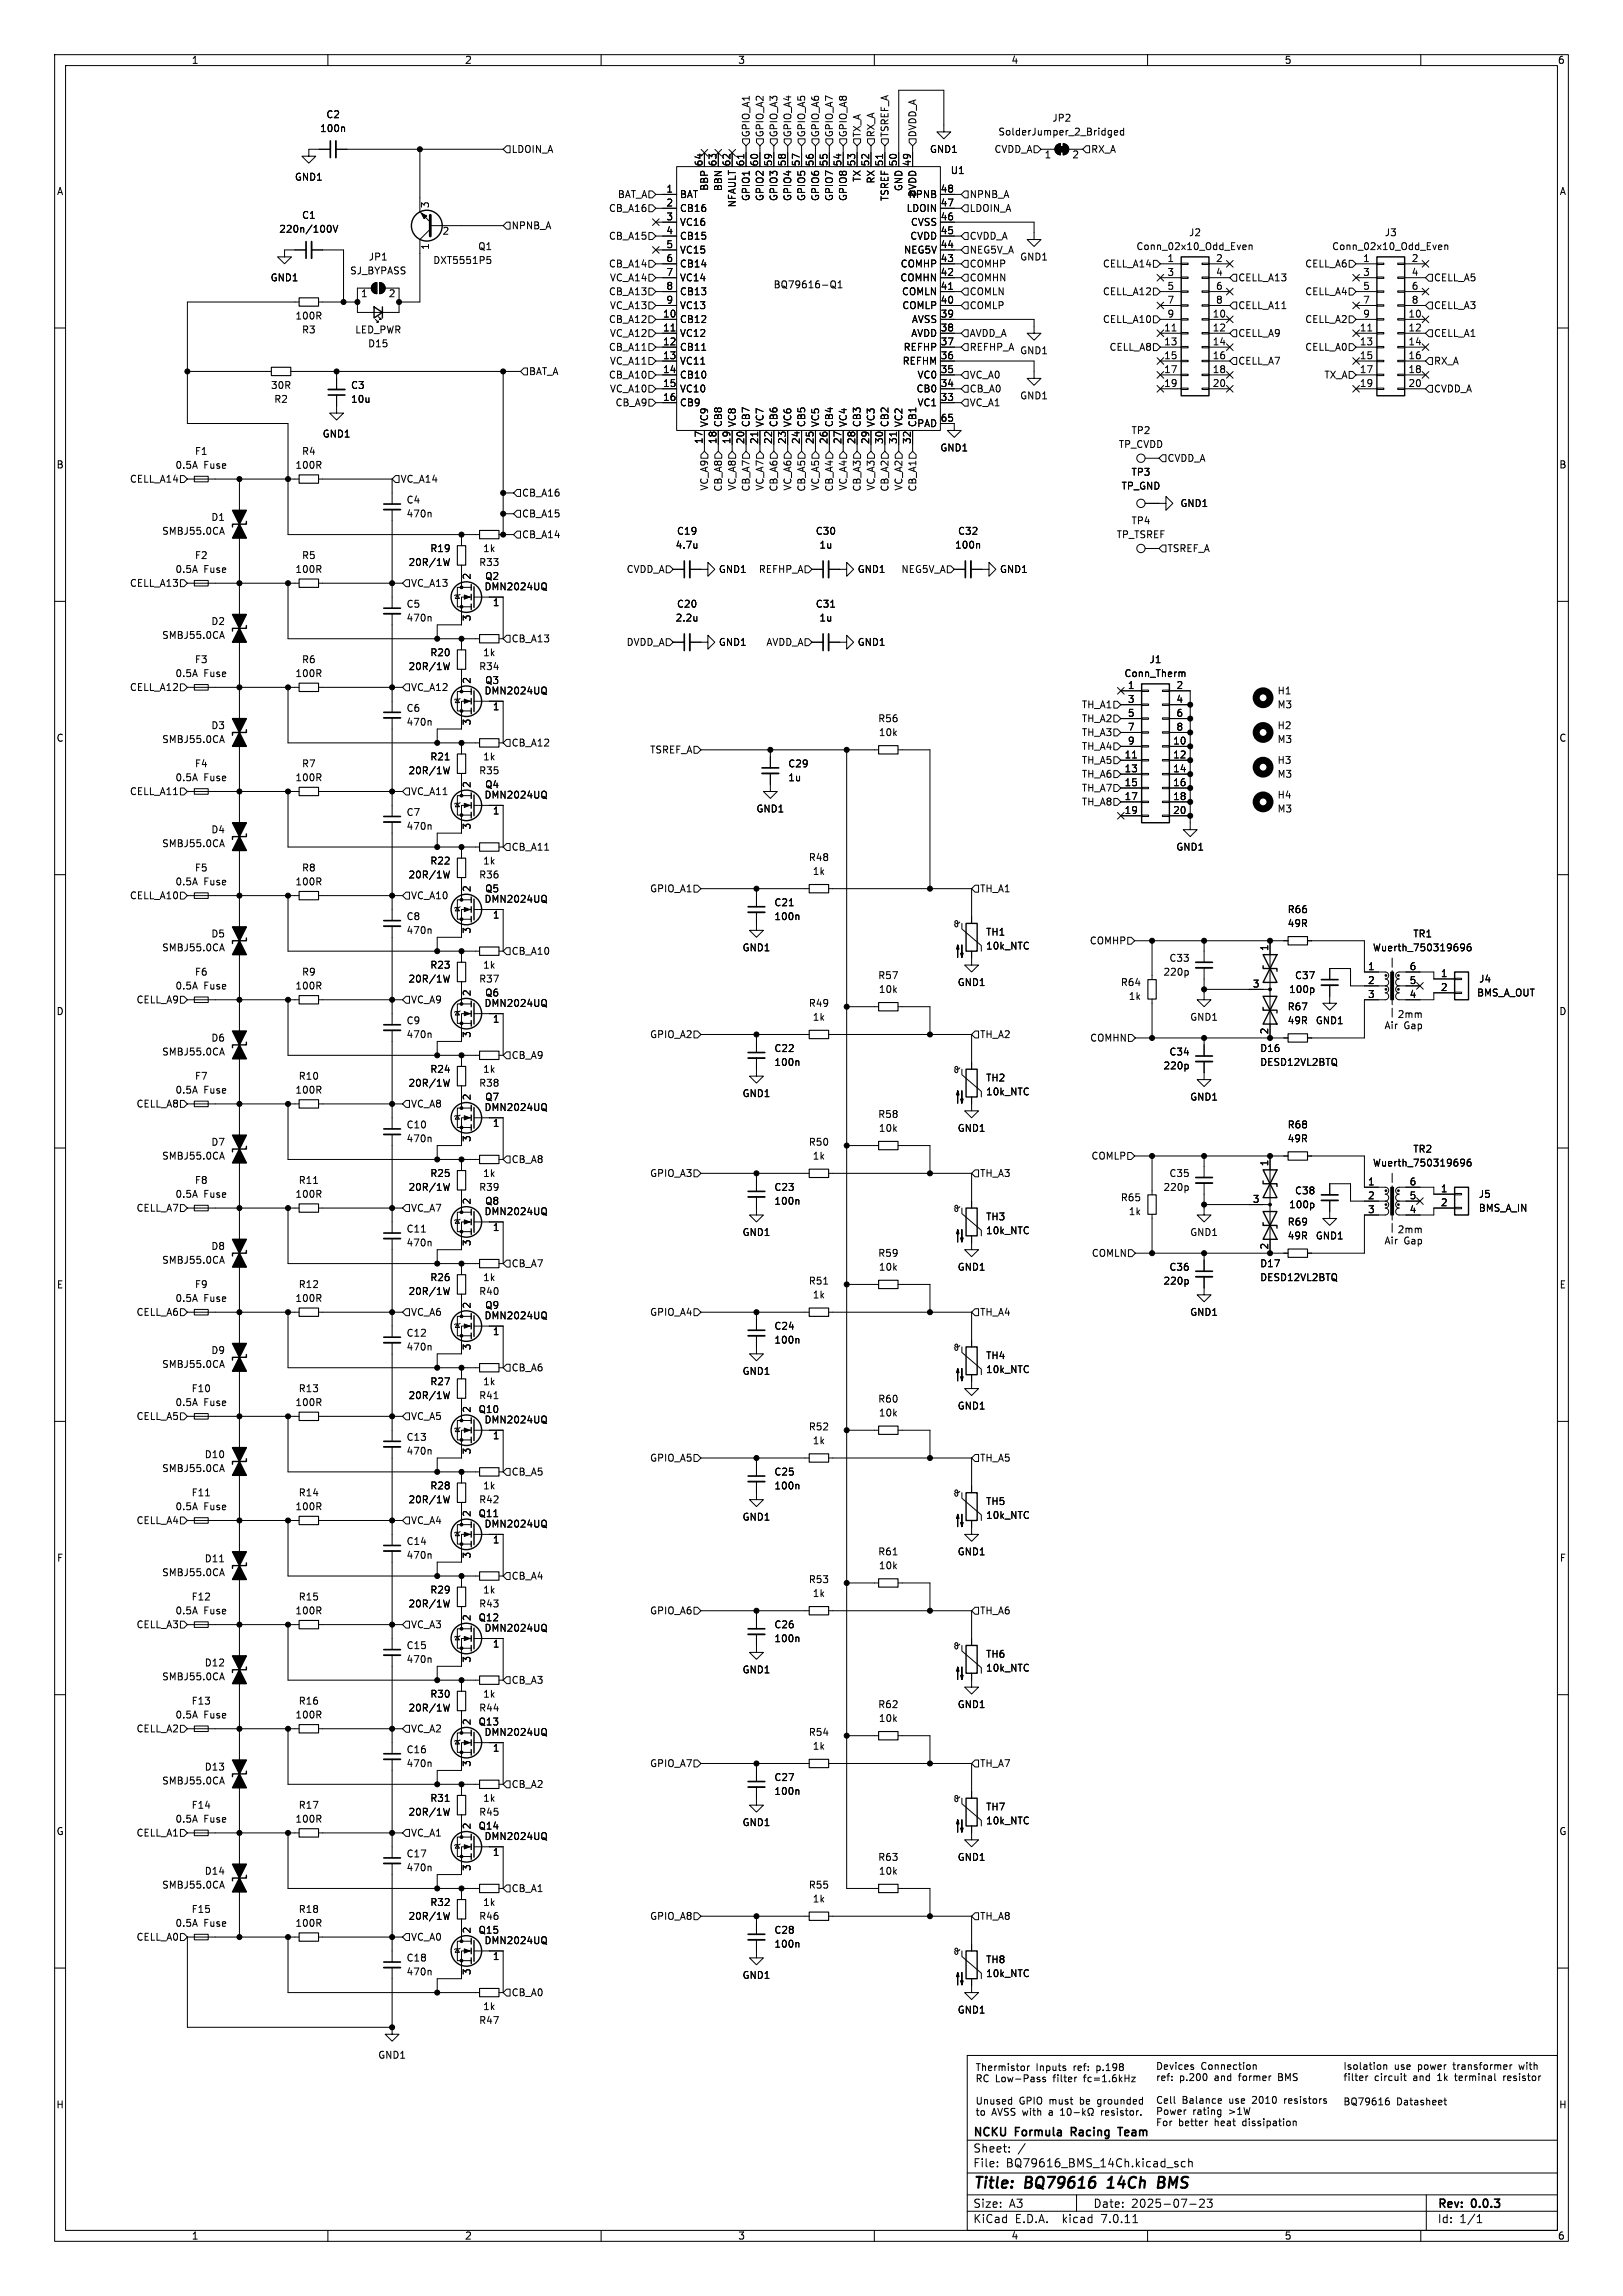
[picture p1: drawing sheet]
<svg xmlns="http://www.w3.org/2000/svg" width="297mm" height="420mm" viewBox="0 0 297 420" stroke-linecap="round" stroke-linejoin="round" font-family="sans-serif">
<defs><g id="words">
<g font-size="2.8">
<text x="178" y="400.9">Title:</text>
<text x="187.7" y="400.9">BQ79616</text>
<text x="203.6" y="400.9">14Ch</text>
<text x="213.5" y="400.9">BMS</text>
</g>
<g font-size="2.1">
<text x="178" y="394">Sheet:</text>
<text x="178" y="391.2">NCKU</text>
<text x="185.9" y="391.2">Formula</text>
<text x="196.7" y="391.2">Racing</text>
<text x="206" y="391.2">Team</text>
<text x="178" y="396.7">File:</text>
<text x="184.1" y="396.7">BQ79616_BMS_14Ch.kicad_sch</text>
<text x="178" y="406.9">KiCad</text>
<text x="178" y="404.1">Size:</text>
<text x="184.7" y="404.1">A3</text>
<text x="185.7" y="406.9">E.D.A.</text>
<text x="194.6" y="406.9">kicad</text>
<text x="200" y="404.1">Date:</text>
<text x="201.8" y="406.9">7.0.11</text>
<text x="207" y="404.1">2025-07-23</text>
<text x="263" y="404.3">Rev:</text>
<text x="263" y="406.9">Id:</text>
<text x="267.1" y="406.9">1/1</text>
<text x="269.4" y="404.3">0.0.3</text>
</g>
<g font-size="1.8">
<text x="35" y="11.9">1</text>
<text x="85" y="11.9">2</text>
<text x="135" y="11.9">3</text>
<text x="185" y="11.9">4</text>
<text x="235" y="11.9">5</text>
<text x="285" y="11.9">6</text>
<text x="59.6" y="21.8">C2</text>
<text x="192.5" y="22.5">JP2</text>
<text x="58.5" y="24.4">100n</text>
<text x="93.5" y="28.2">LDOIN_A</text>
<text x="137.4" y="25.2" transform="rotate(-90 137.4 25.2)">GPIO_A1</text>
<text x="139.9" y="25.2" transform="rotate(-90 139.9 25.2)">GPIO_A2</text>
<text x="142.5" y="25.2" transform="rotate(-90 142.5 25.2)">GPIO_A3</text>
<text x="145" y="25.2" transform="rotate(-90 145 25.2)">GPIO_A4</text>
<text x="147.5" y="25.2" transform="rotate(-90 147.5 25.2)">GPIO_A5</text>
<text x="150.1" y="25.2" transform="rotate(-90 150.1 25.2)">GPIO_A6</text>
<text x="152.6" y="25.2" transform="rotate(-90 152.6 25.2)">GPIO_A7</text>
<text x="155.2" y="25.2" transform="rotate(-90 155.2 25.2)">GPIO_A8</text>
<text x="157.7" y="25.2" transform="rotate(-90 157.7 25.2)">TX_A</text>
<text x="160.2" y="25.2" transform="rotate(-90 160.2 25.2)">RX_A</text>
<text x="162.8" y="25.2" transform="rotate(-90 162.8 25.2)">TSREF_A</text>
<text x="167.9" y="25.2" transform="rotate(-90 167.9 25.2)">DVDD_A</text>
<text x="170.1" y="28.2">GND1</text>
<text x="181.9" y="28.2">CVDD_A</text>
<text x="182.6" y="25">SolderJumper_2_Bridged</text>
<text x="191.1" y="29.3">1</text>
<text x="196.1" y="29.3">2</text>
<text x="199.6" y="28.2">RX_A</text>
<text x="10.3" y="35.9">A</text>
<text x="53.9" y="33.2">GND1</text>
<text x="121.8" y="35.3">1</text>
<text x="128.7" y="30.5" transform="rotate(-90 128.7 30.5)">64</text>
<text x="129.8" y="35" transform="rotate(-90 129.8 35)">BBP</text>
<text x="131.2" y="30.5" transform="rotate(-90 131.2 30.5)">63</text>
<text x="132.3" y="35.1" transform="rotate(-90 132.3 35.1)">BBN</text>
<text x="133.7" y="30.5" transform="rotate(-90 133.7 30.5)">62</text>
<text x="136.3" y="30.5" transform="rotate(-90 136.3 30.5)">61</text>
<text x="138.8" y="30.5" transform="rotate(-90 138.8 30.5)">60</text>
<text x="141.4" y="30.5" transform="rotate(-90 141.4 30.5)">59</text>
<text x="143.9" y="30.5" transform="rotate(-90 143.9 30.5)">58</text>
<text x="146.4" y="30.5" transform="rotate(-90 146.4 30.5)">57</text>
<text x="149" y="30.5" transform="rotate(-90 149 30.5)">56</text>
<text x="151.5" y="30.5" transform="rotate(-90 151.5 30.5)">55</text>
<text x="154.1" y="30.5" transform="rotate(-90 154.1 30.5)">54</text>
<text x="156.6" y="30.5" transform="rotate(-90 156.6 30.5)">53</text>
<text x="157.7" y="33.4" transform="rotate(-90 157.7 33.4)">TX</text>
<text x="159.1" y="30.5" transform="rotate(-90 159.1 30.5)">52</text>
<text x="160.2" y="33.7" transform="rotate(-90 160.2 33.7)">RX</text>
<text x="161.7" y="30.5" transform="rotate(-90 161.7 30.5)">51</text>
<text x="164.2" y="30.5" transform="rotate(-90 164.2 30.5)">50</text>
<text x="165.3" y="35.1" transform="rotate(-90 165.3 35.1)">GND</text>
<text x="166.8" y="30.5" transform="rotate(-90 166.8 30.5)">49</text>
<text x="172" y="35.3">48</text>
<text x="173.9" y="32">U1</text>
<text x="285.3" y="35.9">A</text>
<text x="55.2" y="40.2">C1</text>
<text x="78.8" y="38.2" transform="rotate(-90 78.8 38.2)">3</text>
<text x="111.3" y="39">CB_A16</text>
<text x="113" y="36.4">BAT_A</text>
<text x="121.8" y="37.8">2</text>
<text x="121.8" y="40.4">3</text>
<text x="124.3" y="36.4">BAT</text>
<text x="124.3" y="39">CB16</text>
<text x="124.3" y="41.5">VC16</text>
<text x="134.8" y="38" transform="rotate(-90 134.8 38)">NFAULT</text>
<text x="137.4" y="36.9" transform="rotate(-90 137.4 36.9)">GPIO1</text>
<text x="139.9" y="36.9" transform="rotate(-90 139.9 36.9)">GPIO2</text>
<text x="142.5" y="36.9" transform="rotate(-90 142.5 36.9)">GPIO3</text>
<text x="145" y="36.9" transform="rotate(-90 145 36.9)">GPIO4</text>
<text x="147.5" y="36.9" transform="rotate(-90 147.5 36.9)">GPIO5</text>
<text x="150.1" y="36.9" transform="rotate(-90 150.1 36.9)">GPIO6</text>
<text x="152.6" y="36.9" transform="rotate(-90 152.6 36.9)">GPIO7</text>
<text x="155.2" y="36.9" transform="rotate(-90 155.2 36.9)">GPIO8</text>
<text x="162.8" y="36.9" transform="rotate(-90 162.8 36.9)">TSREF</text>
<text x="165.8" y="39">LDOIN</text>
<text x="166.2" y="36.4">NPNB</text>
<text x="166.6" y="41.5">CVSS</text>
<text x="167.9" y="36.1" transform="rotate(-90 167.9 36.1)">DVDD</text>
<text x="172" y="40.4">46</text>
<text x="172" y="37.8">47</text>
<text x="177.4" y="39">LDOIN_A</text>
<text x="177.4" y="36.4">NPNB_A</text>
<text x="51" y="42.8">220n/100V</text>
<text x="67.4" y="47.9">JP1</text>
<text x="78.8" y="45.8" transform="rotate(-90 78.8 45.8)">1</text>
<text x="80.9" y="43.3">2</text>
<text x="87.4" y="45.9">Q1</text>
<text x="93.5" y="42.1">NPNB_A</text>
<text x="111.3" y="44">CB_A15</text>
<text x="121.8" y="42.9">4</text>
<text x="121.8" y="45.5">5</text>
<text x="124.3" y="44">CB15</text>
<text x="124.3" y="46.6">VC15</text>
<text x="165.3" y="46.6">NEG5V</text>
<text x="166.5" y="44">CVDD</text>
<text x="172" y="45.5">44</text>
<text x="172" y="42.9">45</text>
<text x="177.4" y="46.6">NEG5V_A</text>
<text x="177.4" y="44">CVDD_A</text>
<text x="186.6" y="47.9">GND1</text>
<text x="207.9" y="45.9">Conn_02x10_Odd_Even</text>
<text x="217.5" y="43.4">J2</text>
<text x="243.7" y="45.9">Conn_02x10_Odd_Even</text>
<text x="253.3" y="43.4">J3</text>
<text x="49.4" y="51.7">GND1</text>
<text x="64" y="50.4">SJ_BYPASS</text>
<text x="79.2" y="48.5">DXT5551P5</text>
<text x="111.3" y="49.1">CB_A14</text>
<text x="111.5" y="51.7">VC_A14</text>
<text x="121.8" y="48">6</text>
<text x="121.8" y="50.5">7</text>
<text x="121.8" y="53.1">8</text>
<text x="124.3" y="49.1">CB14</text>
<text x="124.3" y="51.7">VC14</text>
<text x="141.5" y="52.9">BQ79616-Q1</text>
<text x="164.7" y="51.7">COMHN</text>
<text x="164.7" y="49.1">COMHP</text>
<text x="172" y="53.1">41</text>
<text x="172" y="50.5">42</text>
<text x="172" y="48">43</text>
<text x="177.4" y="49.1">COMHP</text>
<text x="177.4" y="51.7">COMHN</text>
<text x="201.7" y="49.1">CELL_A14</text>
<text x="213.5" y="48">1</text>
<text x="213.5" y="50.5">3</text>
<text x="213.5" y="53.1">5</text>
<text x="222.4" y="48">2</text>
<text x="222.4" y="50.5">4</text>
<text x="222.4" y="53.1">6</text>
<text x="226.5" y="51.7">CELL_A13</text>
<text x="238.8" y="49.1">CELL_A6</text>
<text x="249.4" y="48">1</text>
<text x="249.4" y="50.5">3</text>
<text x="249.4" y="53.1">5</text>
<text x="258.2" y="48">2</text>
<text x="258.2" y="50.5">4</text>
<text x="258.2" y="53.1">6</text>
<text x="262.3" y="51.7">CELL_A5</text>
<text x="54" y="58.6">100R</text>
<text x="66" y="54.7">1</text>
<text x="71" y="54.7">2</text>
<text x="111.3" y="59.3">CB_A12</text>
<text x="111.3" y="54.2">CB_A13</text>
<text x="111.5" y="56.7">VC_A13</text>
<text x="121.2" y="58.2">10</text>
<text x="121.8" y="55.6">9</text>
<text x="124.3" y="59.3">CB12</text>
<text x="124.3" y="54.2">CB13</text>
<text x="124.3" y="56.7">VC13</text>
<text x="165" y="54.2">COMLN</text>
<text x="165" y="56.7">COMLP</text>
<text x="166.8" y="59.3">AVSS</text>
<text x="172" y="58.2">39</text>
<text x="172" y="55.6">40</text>
<text x="177.4" y="56.7">COMLP</text>
<text x="177.4" y="54.2">COMLN</text>
<text x="201.7" y="59.3">CELL_A10</text>
<text x="201.7" y="54.2">CELL_A12</text>
<text x="213.5" y="55.6">7</text>
<text x="213.5" y="58.2">9</text>
<text x="221.8" y="58.2">10</text>
<text x="222.4" y="55.6">8</text>
<text x="226.5" y="56.7">CELL_A11</text>
<text x="238.8" y="59.3">CELL_A2</text>
<text x="238.8" y="54.2">CELL_A4</text>
<text x="249.4" y="55.6">7</text>
<text x="249.4" y="58.2">9</text>
<text x="257.6" y="58.2">10</text>
<text x="258.2" y="55.6">8</text>
<text x="262.3" y="56.7">CELL_A3</text>
<text x="55.2" y="61.2">R3</text>
<text x="64.9" y="61.2">LED_PWR</text>
<text x="67.3" y="63.7">D15</text>
<text x="111.3" y="64.4">CB_A11</text>
<text x="111.5" y="61.8">VC_A12</text>
<text x="121.2" y="60.7">11</text>
<text x="121.2" y="63.2">12</text>
<text x="121.2" y="65.8">13</text>
<text x="124.3" y="61.8">VC12</text>
<text x="124.3" y="64.4">CB11</text>
<text x="165.3" y="64.4">REFHP</text>
<text x="166.7" y="61.8">AVDD</text>
<text x="172" y="65.8">36</text>
<text x="172" y="63.2">37</text>
<text x="172" y="60.7">38</text>
<text x="177.4" y="61.8">AVDD_A</text>
<text x="177.4" y="64.4">REFHP_A</text>
<text x="186.6" y="65">GND1</text>
<text x="202.9" y="64.4">CELL_A8</text>
<text x="212.9" y="60.7">11</text>
<text x="212.9" y="63.2">13</text>
<text x="212.9" y="65.8">15</text>
<text x="221.8" y="60.7">12</text>
<text x="221.8" y="63.2">14</text>
<text x="221.8" y="65.8">16</text>
<text x="226.5" y="61.8">CELL_A9</text>
<text x="238.8" y="64.4">CELL_A0</text>
<text x="248.8" y="60.7">11</text>
<text x="248.8" y="63.2">13</text>
<text x="248.8" y="65.8">15</text>
<text x="257.6" y="60.7">12</text>
<text x="257.6" y="63.2">14</text>
<text x="257.6" y="65.8">16</text>
<text x="262.3" y="61.8">CELL_A1</text>
<text x="49.5" y="71.3">30R</text>
<text x="64.1" y="71.3">C3</text>
<text x="96.7" y="68.8">BAT_A</text>
<text x="111.3" y="69.4">CB_A10</text>
<text x="111.5" y="72">VC_A10</text>
<text x="111.5" y="66.9">VC_A11</text>
<text x="121.2" y="68.3">14</text>
<text x="121.2" y="70.9">15</text>
<text x="124.3" y="66.9">VC11</text>
<text x="124.3" y="69.4">CB10</text>
<text x="124.3" y="72">VC10</text>
<text x="165.1" y="66.9">REFHM</text>
<text x="167.6" y="72">CB0</text>
<text x="167.8" y="69.4">VC0</text>
<text x="172" y="70.9">34</text>
<text x="172" y="68.3">35</text>
<text x="177.4" y="72">CB_A0</text>
<text x="177.4" y="69.4">VC_A0</text>
<text x="212.9" y="68.3">17</text>
<text x="212.9" y="70.9">19</text>
<text x="221.8" y="68.3">18</text>
<text x="221.8" y="70.9">20</text>
<text x="226.5" y="66.9">CELL_A7</text>
<text x="242.3" y="69.4">TX_A</text>
<text x="248.8" y="68.3">17</text>
<text x="248.8" y="70.9">19</text>
<text x="257.6" y="68.3">18</text>
<text x="257.6" y="70.9">20</text>
<text x="262.3" y="66.9">RX_A</text>
<text x="262.3" y="72">CVDD_A</text>
<text x="50.1" y="73.9">R2</text>
<text x="64.1" y="73.9">10u</text>
<text x="112.5" y="74.5">CB_A9</text>
<text x="121.2" y="73.4">16</text>
<text x="124.3" y="74.5">CB9</text>
<text x="167.8" y="74.5">VC1</text>
<text x="172" y="73.4">33</text>
<text x="172" y="77.2">65</text>
<text x="177.4" y="74.5">VC_A1</text>
<text x="186.6" y="73.3">GND1</text>
<text x="35.6" y="83.4">F1</text>
<text x="55.2" y="83.4">R4</text>
<text x="59" y="80.2">GND1</text>
<text x="128.7" y="81.3" transform="rotate(-90 128.7 81.3)">17</text>
<text x="129.8" y="78.2" transform="rotate(-90 129.8 78.2)">VC9</text>
<text x="131.2" y="81.3" transform="rotate(-90 131.2 81.3)">18</text>
<text x="132.3" y="78.2" transform="rotate(-90 132.3 78.2)">CB8</text>
<text x="133.7" y="81.3" transform="rotate(-90 133.7 81.3)">19</text>
<text x="134.8" y="78.2" transform="rotate(-90 134.8 78.2)">VC8</text>
<text x="136.3" y="81.3" transform="rotate(-90 136.3 81.3)">20</text>
<text x="137.4" y="78.2" transform="rotate(-90 137.4 78.2)">CB7</text>
<text x="138.8" y="81.3" transform="rotate(-90 138.8 81.3)">21</text>
<text x="139.9" y="78.2" transform="rotate(-90 139.9 78.2)">VC7</text>
<text x="141.4" y="81.3" transform="rotate(-90 141.4 81.3)">22</text>
<text x="142.5" y="78.2" transform="rotate(-90 142.5 78.2)">CB6</text>
<text x="143.9" y="81.3" transform="rotate(-90 143.9 81.3)">23</text>
<text x="145" y="78.2" transform="rotate(-90 145 78.2)">VC6</text>
<text x="146.4" y="81.3" transform="rotate(-90 146.4 81.3)">24</text>
<text x="147.5" y="78.2" transform="rotate(-90 147.5 78.2)">CB5</text>
<text x="149" y="81.3" transform="rotate(-90 149 81.3)">25</text>
<text x="150.1" y="78.2" transform="rotate(-90 150.1 78.2)">VC5</text>
<text x="151.5" y="81.3" transform="rotate(-90 151.5 81.3)">26</text>
<text x="152.6" y="78.2" transform="rotate(-90 152.6 78.2)">CB4</text>
<text x="154.1" y="81.3" transform="rotate(-90 154.1 81.3)">27</text>
<text x="155.2" y="78.2" transform="rotate(-90 155.2 78.2)">VC4</text>
<text x="156.6" y="81.3" transform="rotate(-90 156.6 81.3)">28</text>
<text x="157.7" y="78.2" transform="rotate(-90 157.7 78.2)">CB3</text>
<text x="159.1" y="81.3" transform="rotate(-90 159.1 81.3)">29</text>
<text x="160.2" y="78.2" transform="rotate(-90 160.2 78.2)">VC3</text>
<text x="161.7" y="81.3" transform="rotate(-90 161.7 81.3)">30</text>
<text x="162.8" y="78.2" transform="rotate(-90 162.8 78.2)">CB2</text>
<text x="164.2" y="81.3" transform="rotate(-90 164.2 81.3)">31</text>
<text x="165.3" y="78.2" transform="rotate(-90 165.3 78.2)">VC2</text>
<text x="166.8" y="81.3" transform="rotate(-90 166.8 81.3)">32</text>
<text x="167.7" y="78.3">PAD</text>
<text x="167.9" y="78.2" transform="rotate(-90 167.9 78.2)">CB1</text>
<text x="172" y="82.8">GND1</text>
<text x="204.6" y="82.1">TP_CVDD</text>
<text x="207" y="79.6">TP2</text>
<text x="10.3" y="85.9">B</text>
<text x="23.7" y="88.5">CELL_A14</text>
<text x="32" y="86">0.5A</text>
<text x="37.3" y="86">Fuse</text>
<text x="54" y="86">100R</text>
<text x="73.2" y="88.5">VC_A14</text>
<text x="129.8" y="89.8" transform="rotate(-90 129.8 89.8)">VC_A9</text>
<text x="134.8" y="89.8" transform="rotate(-90 134.8 89.8)">VC_A8</text>
<text x="139.9" y="89.8" transform="rotate(-90 139.9 89.8)">VC_A7</text>
<text x="145" y="89.8" transform="rotate(-90 145 89.8)">VC_A6</text>
<text x="150.1" y="89.8" transform="rotate(-90 150.1 89.8)">VC_A5</text>
<text x="155.2" y="89.8" transform="rotate(-90 155.2 89.8)">VC_A4</text>
<text x="160.2" y="89.8" transform="rotate(-90 160.2 89.8)">VC_A3</text>
<text x="165.3" y="89.8" transform="rotate(-90 165.3 89.8)">VC_A2</text>
<text x="205.1" y="89.8">TP_GND</text>
<text x="207" y="87.2">TP3</text>
<text x="213.6" y="84.7">CVDD_A</text>
<text x="285.3" y="85.9">B</text>
<text x="38.6" y="95.5">D1</text>
<text x="74.3" y="92.3">C4</text>
<text x="74.3" y="94.8">470n</text>
<text x="95.4" y="94.8">CB_A15</text>
<text x="95.4" y="91">CB_A16</text>
<text x="132.3" y="90" transform="rotate(-90 132.3 90)">CB_A8</text>
<text x="137.4" y="90" transform="rotate(-90 137.4 90)">CB_A7</text>
<text x="142.5" y="90" transform="rotate(-90 142.5 90)">CB_A6</text>
<text x="147.5" y="90" transform="rotate(-90 147.5 90)">CB_A5</text>
<text x="152.6" y="90" transform="rotate(-90 152.6 90)">CB_A4</text>
<text x="157.7" y="90" transform="rotate(-90 157.7 90)">CB_A3</text>
<text x="162.8" y="90" transform="rotate(-90 162.8 90)">CB_A2</text>
<text x="167.9" y="90" transform="rotate(-90 167.9 90)">CB_A1</text>
<text x="215.9" y="92.9">GND1</text>
<text x="29.6" y="98">SMBJ55.0CA</text>
<text x="78.6" y="101.2">R19</text>
<text x="88.3" y="101.2">1k</text>
<text x="95.4" y="98.7">CB_A14</text>
<text x="123.5" y="100.6">4.7u</text>
<text x="123.8" y="98">C19</text>
<text x="149.2" y="98">C30</text>
<text x="149.9" y="100.6">1u</text>
<text x="174.7" y="100.6">100n</text>
<text x="175.2" y="98">C32</text>
<text x="204.2" y="98.7">TP_TSREF</text>
<text x="207" y="96.1">TP4</text>
<text x="213.6" y="101.2">TSREF_A</text>
<text x="23.7" y="107.5">CELL_A13</text>
<text x="32" y="105">0.5A</text>
<text x="35.6" y="102.5">F2</text>
<text x="37.3" y="105">Fuse</text>
<text x="54" y="105">100R</text>
<text x="55.2" y="102.5">R5</text>
<text x="74.7" y="103.7">20R/1W</text>
<text x="75.1" y="107.5">VC_A13</text>
<text x="86.4" y="106.1" transform="rotate(-90 86.4 106.1)">2</text>
<text x="87.6" y="103.7">R33</text>
<text x="88.7" y="106.3">Q2</text>
<text x="114.6" y="105">CVDD_A</text>
<text x="131.5" y="105">GND1</text>
<text x="138.8" y="105">REFHP_A</text>
<text x="156.9" y="105">GND1</text>
<text x="164.9" y="105">NEG5V_A</text>
<text x="182.9" y="105">GND1</text>
<text x="74.3" y="111.4">C5</text>
<text x="74.3" y="113.9">470n</text>
<text x="86.4" y="113.7" transform="rotate(-90 86.4 113.7)">3</text>
<text x="88.6" y="108.2">DMN2024UQ</text>
<text x="90.1" y="111.2">1</text>
<text x="123.5" y="113.9">2.2u</text>
<text x="123.8" y="111.4">C20</text>
<text x="149.2" y="111.4">C31</text>
<text x="149.9" y="113.9">1u</text>
<text x="29.6" y="117.1">SMBJ55.0CA</text>
<text x="38.6" y="114.5">D2</text>
<text x="93.5" y="117.7">CB_A13</text>
<text x="114.6" y="118.3">DVDD_A</text>
<text x="131.5" y="118.3">GND1</text>
<text x="140.2" y="118.3">AVDD_A</text>
<text x="156.9" y="118.3">GND1</text>
<text x="32" y="124.1">0.5A</text>
<text x="35.6" y="121.5">F3</text>
<text x="37.3" y="124.1">Fuse</text>
<text x="54" y="124.1">100R</text>
<text x="55.2" y="121.5">R6</text>
<text x="74.7" y="122.8">20R/1W</text>
<text x="78.6" y="120.2">R20</text>
<text x="86.4" y="125.2" transform="rotate(-90 86.4 125.2)">2</text>
<text x="87.6" y="122.8">R34</text>
<text x="88.3" y="120.2">1k</text>
<text x="88.7" y="125.3">Q3</text>
<text x="205.7" y="124.1">Conn_Therm</text>
<text x="210.3" y="121.5">J1</text>
<text x="23.7" y="126.6">CELL_A12</text>
<text x="74.3" y="130.4">C6</text>
<text x="75.1" y="126.6">VC_A12</text>
<text x="88.6" y="127.2">DMN2024UQ</text>
<text x="90.1" y="130.3">1</text>
<text x="197.9" y="129.8">TH_A1</text>
<text x="206.3" y="126.1">1</text>
<text x="206.3" y="128.7">3</text>
<text x="206.3" y="131.2">5</text>
<text x="215.2" y="126.1">2</text>
<text x="215.2" y="128.7">4</text>
<text x="215.2" y="131.2">6</text>
<text x="233.7" y="129.8">M3</text>
<text x="233.7" y="127.2">H1</text>
<text x="10.3" y="135.9">C</text>
<text x="29.6" y="136.1">SMBJ55.0CA</text>
<text x="38.6" y="133.6">D3</text>
<text x="74.3" y="132.9">470n</text>
<text x="86.4" y="132.8" transform="rotate(-90 86.4 132.8)">3</text>
<text x="93.5" y="136.8">CB_A12</text>
<text x="160.6" y="132.3">R56</text>
<text x="160.7" y="134.8">10k</text>
<text x="197.9" y="137.4">TH_A4</text>
<text x="197.9" y="134.8">TH_A3</text>
<text x="197.9" y="132.3">TH_A2</text>
<text x="206.3" y="133.7">7</text>
<text x="206.3" y="136.3">9</text>
<text x="214.6" y="136.3">10</text>
<text x="215.2" y="133.7">8</text>
<text x="233.7" y="136.1">M3</text>
<text x="233.7" y="133.6">H2</text>
<text x="285.3" y="135.9">C</text>
<text x="32" y="143.1">0.5A</text>
<text x="35.6" y="140.6">F4</text>
<text x="37.3" y="143.1">Fuse</text>
<text x="54" y="143.1">100R</text>
<text x="55.2" y="140.6">R7</text>
<text x="74.7" y="141.8">20R/1W</text>
<text x="78.6" y="139.3">R21</text>
<text x="87.6" y="141.8">R35</text>
<text x="88.3" y="139.3">1k</text>
<text x="118.9" y="138">TSREF_A</text>
<text x="144.2" y="143.1">1u</text>
<text x="144.2" y="140.6">C29</text>
<text x="197.9" y="139.9">TH_A5</text>
<text x="197.9" y="142.5">TH_A6</text>
<text x="205.7" y="138.8">11</text>
<text x="205.7" y="141.4">13</text>
<text x="205.7" y="143.9">15</text>
<text x="214.6" y="138.8">12</text>
<text x="214.6" y="141.4">14</text>
<text x="214.6" y="143.9">16</text>
<text x="233.7" y="142.5">M3</text>
<text x="233.7" y="139.9">H3</text>
<text x="23.7" y="145.6">CELL_A11</text>
<text x="74.3" y="149.5">C7</text>
<text x="75.1" y="145.6">VC_A11</text>
<text x="86.4" y="144.2" transform="rotate(-90 86.4 144.2)">2</text>
<text x="88.6" y="146.3">DMN2024UQ</text>
<text x="88.7" y="144.4">Q4</text>
<text x="90.1" y="149.3">1</text>
<text x="138.3" y="148.8">GND1</text>
<text x="197.9" y="145">TH_A7</text>
<text x="197.9" y="147.5">TH_A8</text>
<text x="205.7" y="146.4">17</text>
<text x="205.7" y="149">19</text>
<text x="214.6" y="146.4">18</text>
<text x="214.6" y="149">20</text>
<text x="233.7" y="148.8">M3</text>
<text x="233.7" y="146.3">H4</text>
<text x="29.6" y="155.2">SMBJ55.0CA</text>
<text x="38.6" y="152.6">D4</text>
<text x="74.3" y="152">470n</text>
<text x="86.4" y="151.8" transform="rotate(-90 86.4 151.8)">3</text>
<text x="93.5" y="155.8">CB_A11</text>
<text x="215.2" y="155.8">GND1</text>
<text x="35.6" y="159.6">F5</text>
<text x="55.2" y="159.6">R8</text>
<text x="74.7" y="160.9">20R/1W</text>
<text x="78.6" y="158.3">R22</text>
<text x="87.6" y="160.9">R36</text>
<text x="88.3" y="158.3">1k</text>
<text x="147.9" y="157.7">R48</text>
<text x="148.6" y="160.2">1k</text>
<text x="23.7" y="164.7">CELL_A10</text>
<text x="32" y="162.2">0.5A</text>
<text x="37.3" y="162.2">Fuse</text>
<text x="54" y="162.2">100R</text>
<text x="75.1" y="164.7">VC_A10</text>
<text x="86.4" y="163.3" transform="rotate(-90 86.4 163.3)">2</text>
<text x="88.6" y="165.3">DMN2024UQ</text>
<text x="88.7" y="163.4">Q5</text>
<text x="118.9" y="163.4">GPIO_A1</text>
<text x="141.6" y="166">C21</text>
<text x="179.3" y="163.4">TH_A1</text>
<text x="235.5" y="167.2">R66</text>
<text x="38.6" y="171.7">D5</text>
<text x="74.3" y="168.5">C8</text>
<text x="74.3" y="171">470n</text>
<text x="86.4" y="170.9" transform="rotate(-90 86.4 170.9)">3</text>
<text x="90.1" y="168.4">1</text>
<text x="141.6" y="168.5">100n</text>
<text x="180.3" y="171.4">TH1</text>
<text x="180.3" y="173.9">10k_NTC</text>
<text x="199.3" y="172.9">COMHP</text>
<text x="235.5" y="169.8">49R</text>
<text x="258.5" y="171.7">TR1</text>
<text x="29.6" y="174.2">SMBJ55.0CA</text>
<text x="35.6" y="178.7">F6</text>
<text x="55.2" y="178.7">R9</text>
<text x="74.7" y="179.9">20R/1W</text>
<text x="78.6" y="177.4">R23</text>
<text x="87.6" y="179.9">R37</text>
<text x="88.3" y="177.4">1k</text>
<text x="93.5" y="174.9">CB_A10</text>
<text x="135.8" y="174.2">GND1</text>
<text x="160.6" y="179.3">R57</text>
<text x="212.8" y="178.7">220p</text>
<text x="213.9" y="176.1">C33</text>
<text x="232.2" y="174.1" transform="rotate(-90 232.2 174.1)">1</text>
<text x="236.9" y="179.3">C37</text>
<text x="250.2" y="177.5">1</text>
<text x="251.1" y="174.2">Wuerth_750319696</text>
<text x="257.9" y="177.5">6</text>
<text x="263.6" y="178.8">1</text>
<text x="270.6" y="179.9">J4</text>
<text x="10.3" y="185.9">D</text>
<text x="24.9" y="183.7">CELL_A9</text>
<text x="32" y="181.2">0.5A</text>
<text x="37.3" y="181.2">Fuse</text>
<text x="54" y="181.2">100R</text>
<text x="75.1" y="183.7">VC_A9</text>
<text x="86.4" y="182.3" transform="rotate(-90 86.4 182.3)">2</text>
<text x="88.6" y="184.4">DMN2024UQ</text>
<text x="88.7" y="182.5">Q6</text>
<text x="147.9" y="184.4">R49</text>
<text x="160.7" y="181.8">10k</text>
<text x="175.2" y="180.6">GND1</text>
<text x="205" y="180.6">R64</text>
<text x="206.5" y="183.1">1k</text>
<text x="229.2" y="180.7">3</text>
<text x="235.5" y="185">R67</text>
<text x="235.8" y="181.8">100p</text>
<text x="250.2" y="180.1">2</text>
<text x="250.2" y="182.6">3</text>
<text x="257.9" y="182.6">4</text>
<text x="257.9" y="180.1">5</text>
<text x="263.6" y="181.4">2</text>
<text x="270.2" y="182.5">BMS_A_OUT</text>
<text x="285.3" y="185.9">D</text>
<text x="38.6" y="190.7">D6</text>
<text x="74.3" y="187.6">C9</text>
<text x="74.3" y="190.1">470n</text>
<text x="86.4" y="189.9" transform="rotate(-90 86.4 189.9)">3</text>
<text x="90.1" y="187.4">1</text>
<text x="118.9" y="190.1">GPIO_A2</text>
<text x="148.6" y="186.9">1k</text>
<text x="179.3" y="190.1">TH_A2</text>
<text x="199.4" y="190.7">COMHN</text>
<text x="217.7" y="186.9">GND1</text>
<text x="232.2" y="189.3" transform="rotate(-90 232.2 189.3)">2</text>
<text x="235.5" y="187.6">49R</text>
<text x="240.7" y="187.6">GND1</text>
<text x="253.3" y="188.3">Air</text>
<text x="255.7" y="186.3">2mm</text>
<text x="256.9" y="188.3">Gap</text>
<text x="29.6" y="193.3">SMBJ55.0CA</text>
<text x="35.6" y="197.7">F7</text>
<text x="54.6" y="197.7">R10</text>
<text x="78.6" y="196.4">R24</text>
<text x="88.3" y="196.4">1k</text>
<text x="93.5" y="193.9">CB_A9</text>
<text x="141.6" y="195.2">100n</text>
<text x="141.6" y="192.6">C22</text>
<text x="212.8" y="195.8">220p</text>
<text x="213.9" y="193.3">C34</text>
<text x="230.5" y="192.6">D16</text>
<text x="230.5" y="195.2">DESD12VL2BTQ</text>
<text x="24.9" y="202.8">CELL_A8</text>
<text x="32" y="200.3">0.5A</text>
<text x="37.3" y="200.3">Fuse</text>
<text x="54" y="200.3">100R</text>
<text x="74.7" y="199">20R/1W</text>
<text x="75.1" y="202.8">VC_A8</text>
<text x="86.4" y="201.4" transform="rotate(-90 86.4 201.4)">2</text>
<text x="87.6" y="199">R38</text>
<text x="88.6" y="203.4">DMN2024UQ</text>
<text x="88.7" y="201.5">Q7</text>
<text x="135.8" y="200.9">GND1</text>
<text x="180.3" y="198">TH2</text>
<text x="180.3" y="200.6">10k_NTC</text>
<text x="217.7" y="201.5">GND1</text>
<text x="38.6" y="209.8">D7</text>
<text x="74.3" y="209.1">470n</text>
<text x="74.3" y="206.6">C10</text>
<text x="86.4" y="209" transform="rotate(-90 86.4 209)">3</text>
<text x="90.1" y="206.5">1</text>
<text x="147.9" y="209.8">R50</text>
<text x="160.6" y="204.7">R58</text>
<text x="160.7" y="207.2">10k</text>
<text x="175.2" y="207.2">GND1</text>
<text x="235.5" y="206.6">R68</text>
<text x="235.5" y="209.1">49R</text>
<text x="29.6" y="212.3">SMBJ55.0CA</text>
<text x="78.6" y="215.5">R25</text>
<text x="88.3" y="215.5">1k</text>
<text x="93.5" y="213">CB_A8</text>
<text x="118.9" y="215.5">GPIO_A3</text>
<text x="148.6" y="212.3">1k</text>
<text x="179.3" y="215.5">TH_A3</text>
<text x="199.6" y="212.3">COMLP</text>
<text x="213.9" y="215.5">C35</text>
<text x="232.2" y="213.4" transform="rotate(-90 232.2 213.4)">1</text>
<text x="251.1" y="213.6">Wuerth_750319696</text>
<text x="258.5" y="211">TR2</text>
<text x="24.9" y="221.8">CELL_A7</text>
<text x="32" y="219.3">0.5A</text>
<text x="35.6" y="216.8">F8</text>
<text x="37.3" y="219.3">Fuse</text>
<text x="54" y="219.3">100R</text>
<text x="54.6" y="216.8">R11</text>
<text x="74.7" y="218">20R/1W</text>
<text x="75.1" y="221.8">VC_A7</text>
<text x="86.4" y="220.4" transform="rotate(-90 86.4 220.4)">2</text>
<text x="87.6" y="218">R39</text>
<text x="88.7" y="220.6">Q8</text>
<text x="141.6" y="220.6">100n</text>
<text x="141.6" y="218">C23</text>
<text x="205" y="219.9">R65</text>
<text x="212.8" y="218">220p</text>
<text x="229.2" y="220.1">3</text>
<text x="235.8" y="221.2">100p</text>
<text x="236.9" y="218.7">C38</text>
<text x="250.2" y="216.9">1</text>
<text x="250.2" y="219.5">2</text>
<text x="250.2" y="222">3</text>
<text x="257.9" y="222">4</text>
<text x="257.9" y="219.5">5</text>
<text x="257.9" y="216.9">6</text>
<text x="263.6" y="218.2">1</text>
<text x="263.6" y="220.7">2</text>
<text x="270.5" y="219.3">J5</text>
<text x="270.5" y="221.8">BMS_A_IN</text>
<text x="74.3" y="225.7">C11</text>
<text x="88.6" y="222.5">DMN2024UQ</text>
<text x="90.1" y="225.5">1</text>
<text x="135.8" y="226.3">GND1</text>
<text x="180.3" y="223.4">TH3</text>
<text x="180.3" y="226">10k_NTC</text>
<text x="206.5" y="222.5">1k</text>
<text x="217.7" y="226.3">GND1</text>
<text x="235.5" y="224.4">R69</text>
<text x="235.5" y="226.9">49R</text>
<text x="240.7" y="226.9">GND1</text>
<text x="253.3" y="227.7">Air</text>
<text x="255.7" y="225.7">2mm</text>
<text x="256.9" y="227.7">Gap</text>
<text x="29.6" y="231.4">SMBJ55.0CA</text>
<text x="38.6" y="228.8">D8</text>
<text x="74.3" y="228.2">470n</text>
<text x="86.4" y="228" transform="rotate(-90 86.4 228)">3</text>
<text x="93.5" y="232">CB_A7</text>
<text x="160.6" y="230.1">R59</text>
<text x="160.7" y="232.6">10k</text>
<text x="175.2" y="232.6">GND1</text>
<text x="199.7" y="230.1">COMLN</text>
<text x="213.9" y="232.6">C36</text>
<text x="230.5" y="232">D17</text>
<text x="232.2" y="228.7" transform="rotate(-90 232.2 228.7)">2</text>
<text x="10.3" y="235.9">E</text>
<text x="32" y="238.4">0.5A</text>
<text x="35.6" y="235.8">F9</text>
<text x="37.3" y="238.4">Fuse</text>
<text x="54" y="238.4">100R</text>
<text x="54.6" y="235.8">R12</text>
<text x="74.7" y="237.1">20R/1W</text>
<text x="78.6" y="234.5">R26</text>
<text x="86.4" y="239.5" transform="rotate(-90 86.4 239.5)">2</text>
<text x="87.6" y="237.1">R40</text>
<text x="88.3" y="234.5">1k</text>
<text x="88.7" y="239.6">Q9</text>
<text x="147.9" y="235.2">R51</text>
<text x="148.6" y="237.7">1k</text>
<text x="212.8" y="235.2">220p</text>
<text x="230.5" y="234.5">DESD12VL2BTQ</text>
<text x="285.3" y="235.9">E</text>
<text x="24.9" y="240.9">CELL_A6</text>
<text x="74.3" y="244.7">C12</text>
<text x="75.1" y="240.9">VC_A6</text>
<text x="88.6" y="241.5">DMN2024UQ</text>
<text x="90.1" y="244.6">1</text>
<text x="118.9" y="240.9">GPIO_A4</text>
<text x="141.6" y="246">100n</text>
<text x="141.6" y="243.4">C24</text>
<text x="179.3" y="240.9">TH_A4</text>
<text x="217.7" y="240.9">GND1</text>
<text x="29.6" y="250.4">SMBJ55.0CA</text>
<text x="38.6" y="247.9">D9</text>
<text x="74.3" y="247.2">470n</text>
<text x="86.4" y="247.1" transform="rotate(-90 86.4 247.1)">3</text>
<text x="93.5" y="251.1">CB_A6</text>
<text x="135.8" y="251.7">GND1</text>
<text x="180.3" y="248.8">TH4</text>
<text x="180.3" y="251.4">10k_NTC</text>
<text x="32" y="257.4">0.5A</text>
<text x="35" y="254.9">F10</text>
<text x="37.3" y="257.4">Fuse</text>
<text x="54" y="257.4">100R</text>
<text x="54.6" y="254.9">R13</text>
<text x="74.7" y="256.1">20R/1W</text>
<text x="78.6" y="253.6">R27</text>
<text x="87.6" y="256.1">R41</text>
<text x="88.3" y="253.6">1k</text>
<text x="160.6" y="256.8">R60</text>
<text x="24.9" y="259.9">CELL_A5</text>
<text x="74.3" y="263.8">C13</text>
<text x="75.1" y="259.9">VC_A5</text>
<text x="86.4" y="258.5" transform="rotate(-90 86.4 258.5)">2</text>
<text x="87.5" y="258.7">Q10</text>
<text x="88.6" y="260.6">DMN2024UQ</text>
<text x="90.1" y="263.6">1</text>
<text x="147.9" y="261.8">R52</text>
<text x="160.7" y="259.3">10k</text>
<text x="175.2" y="258">GND1</text>
<text x="29.6" y="269.5">SMBJ55.0CA</text>
<text x="37.4" y="266.9">D10</text>
<text x="74.3" y="266.3">470n</text>
<text x="86.4" y="266.1" transform="rotate(-90 86.4 266.1)">3</text>
<text x="118.9" y="267.6">GPIO_A5</text>
<text x="148.6" y="264.4">1k</text>
<text x="179.3" y="267.6">TH_A5</text>
<text x="35" y="273.9">F11</text>
<text x="54.6" y="273.9">R14</text>
<text x="74.7" y="275.2">20R/1W</text>
<text x="78.6" y="272.6">R28</text>
<text x="87.6" y="275.2">R42</text>
<text x="88.3" y="272.6">1k</text>
<text x="93.5" y="270.1">CB_A5</text>
<text x="141.6" y="272.6">100n</text>
<text x="141.6" y="270.1">C25</text>
<text x="180.3" y="275.5">TH5</text>
<text x="24.9" y="279">CELL_A4</text>
<text x="32" y="276.5">0.5A</text>
<text x="37.3" y="276.5">Fuse</text>
<text x="54" y="276.5">100R</text>
<text x="75.1" y="279">VC_A4</text>
<text x="86.4" y="277.6" transform="rotate(-90 86.4 277.6)">2</text>
<text x="87.5" y="277.7">Q11</text>
<text x="88.6" y="279.6">DMN2024UQ</text>
<text x="135.8" y="278.4">GND1</text>
<text x="180.3" y="278">10k_NTC</text>
<text x="10.3" y="285.9">F</text>
<text x="37.4" y="286">D11</text>
<text x="74.3" y="285.3">470n</text>
<text x="74.3" y="282.8">C14</text>
<text x="86.4" y="285.2" transform="rotate(-90 86.4 285.2)">3</text>
<text x="90.1" y="282.7">1</text>
<text x="160.6" y="284.7">R61</text>
<text x="160.7" y="287.2">10k</text>
<text x="175.2" y="284.7">GND1</text>
<text x="285.3" y="285.9">F</text>
<text x="29.6" y="288.5">SMBJ55.0CA</text>
<text x="35" y="293">F12</text>
<text x="54.6" y="293">R15</text>
<text x="78.6" y="291.7">R29</text>
<text x="88.3" y="291.7">1k</text>
<text x="93.5" y="289.2">CB_A4</text>
<text x="147.9" y="289.8">R53</text>
<text x="148.6" y="292.3">1k</text>
<text x="24.9" y="298">CELL_A3</text>
<text x="32" y="295.5">0.5A</text>
<text x="37.3" y="295.5">Fuse</text>
<text x="54" y="295.5">100R</text>
<text x="74.7" y="294.2">20R/1W</text>
<text x="75.1" y="298">VC_A3</text>
<text x="86.4" y="296.6" transform="rotate(-90 86.4 296.6)">2</text>
<text x="87.5" y="296.8">Q12</text>
<text x="87.6" y="294.2">R43</text>
<text x="88.6" y="298.7">DMN2024UQ</text>
<text x="118.9" y="295.5">GPIO_A6</text>
<text x="141.6" y="298">C26</text>
<text x="179.3" y="295.5">TH_A6</text>
<text x="37.4" y="305">D12</text>
<text x="74.3" y="304.4">470n</text>
<text x="74.3" y="301.9">C15</text>
<text x="86.4" y="304.2" transform="rotate(-90 86.4 304.2)">3</text>
<text x="90.1" y="301.7">1</text>
<text x="141.6" y="300.6">100n</text>
<text x="180.3" y="303.4">TH6</text>
<text x="180.3" y="306">10k_NTC</text>
<text x="29.6" y="307.6">SMBJ55.0CA</text>
<text x="78.6" y="310.7">R30</text>
<text x="88.3" y="310.7">1k</text>
<text x="93.5" y="308.2">CB_A3</text>
<text x="135.8" y="306.3">GND1</text>
<text x="24.9" y="317.1">CELL_A2</text>
<text x="32" y="314.6">0.5A</text>
<text x="35" y="312">F13</text>
<text x="37.3" y="314.6">Fuse</text>
<text x="54" y="314.6">100R</text>
<text x="54.6" y="312">R16</text>
<text x="74.7" y="313.3">20R/1W</text>
<text x="75.1" y="317.1">VC_A2</text>
<text x="86.4" y="315.7" transform="rotate(-90 86.4 315.7)">2</text>
<text x="87.5" y="315.8">Q13</text>
<text x="87.6" y="313.3">R44</text>
<text x="88.6" y="317.7">DMN2024UQ</text>
<text x="147.9" y="317.7">R54</text>
<text x="160.6" y="312.6">R62</text>
<text x="160.7" y="315.2">10k</text>
<text x="175.2" y="312.6">GND1</text>
<text x="74.3" y="323.4">470n</text>
<text x="74.3" y="320.9">C16</text>
<text x="86.4" y="323.3" transform="rotate(-90 86.4 323.3)">3</text>
<text x="90.1" y="320.8">1</text>
<text x="118.9" y="323.4">GPIO_A7</text>
<text x="148.6" y="320.3">1k</text>
<text x="179.3" y="323.4">TH_A7</text>
<text x="29.6" y="326.6">SMBJ55.0CA</text>
<text x="37.4" y="324.1">D13</text>
<text x="78.6" y="329.8">R31</text>
<text x="88.3" y="329.8">1k</text>
<text x="93.5" y="327.3">CB_A2</text>
<text x="141.6" y="328.5">100n</text>
<text x="141.6" y="326">C27</text>
<text x="10.3" y="335.9">G</text>
<text x="32" y="333.6">0.5A</text>
<text x="35" y="331.1">F14</text>
<text x="37.3" y="333.6">Fuse</text>
<text x="54" y="333.6">100R</text>
<text x="54.6" y="331.1">R17</text>
<text x="74.7" y="332.3">20R/1W</text>
<text x="86.4" y="334.7" transform="rotate(-90 86.4 334.7)">2</text>
<text x="87.5" y="334.9">Q14</text>
<text x="87.6" y="332.3">R45</text>
<text x="135.8" y="334.2">GND1</text>
<text x="180.3" y="331.4">TH7</text>
<text x="180.3" y="333.9">10k_NTC</text>
<text x="285.3" y="335.9">G</text>
<text x="24.9" y="336.1">CELL_A1</text>
<text x="74.3" y="340">C17</text>
<text x="75.1" y="336.1">VC_A1</text>
<text x="88.6" y="336.8">DMN2024UQ</text>
<text x="90.1" y="339.8">1</text>
<text x="160.6" y="340.6">R63</text>
<text x="175.2" y="340.6">GND1</text>
<text x="29.6" y="345.7">SMBJ55.0CA</text>
<text x="37.4" y="343.1">D14</text>
<text x="74.3" y="342.5">470n</text>
<text x="86.4" y="342.3" transform="rotate(-90 86.4 342.3)">3</text>
<text x="93.5" y="346.3">CB_A1</text>
<text x="147.9" y="345.7">R55</text>
<text x="160.7" y="343.1">10k</text>
<text x="32" y="352.7">0.5A</text>
<text x="35" y="350.1">F15</text>
<text x="37.3" y="352.7">Fuse</text>
<text x="54" y="352.7">100R</text>
<text x="54.6" y="350.1">R18</text>
<text x="74.7" y="351.4">20R/1W</text>
<text x="78.6" y="348.8">R32</text>
<text x="86.4" y="353.8" transform="rotate(-90 86.4 353.8)">2</text>
<text x="87.5" y="353.9">Q15</text>
<text x="87.6" y="351.4">R46</text>
<text x="88.3" y="348.8">1k</text>
<text x="118.9" y="351.4">GPIO_A8</text>
<text x="141.6" y="353.9">C28</text>
<text x="148.6" y="348.2">1k</text>
<text x="179.3" y="351.4">TH_A8</text>
<text x="24.9" y="355.2">CELL_A0</text>
<text x="74.3" y="359">C18</text>
<text x="75.1" y="355.2">VC_A0</text>
<text x="88.6" y="355.8">DMN2024UQ</text>
<text x="90.1" y="358.9">1</text>
<text x="141.6" y="356.5">100n</text>
<text x="180.3" y="359.3">TH8</text>
<text x="74.3" y="361.5">470n</text>
<text x="86.4" y="361.4" transform="rotate(-90 86.4 361.4)">3</text>
<text x="93.5" y="365.4">CB_A0</text>
<text x="135.8" y="362.2">GND1</text>
<text x="180.3" y="361.9">10k_NTC</text>
<text x="87.6" y="370.4">R47</text>
<text x="88.3" y="367.9">1k</text>
<text x="175.2" y="368.5">GND1</text>
<text x="69.1" y="376.8">GND1</text>
<text x="178.4" y="378.9">Thermistor</text>
<text x="178.4" y="381">RC Low-Pass</text>
<text x="189.6" y="378.9">Inputs</text>
<text x="192.9" y="381">filter</text>
<text x="196.6" y="378.9">ref:</text>
<text x="198.6" y="381">fc=1.6kHz</text>
<text x="200.9" y="378.9">p.198</text>
<text x="211.5" y="378.7">Devices</text>
<text x="211.5" y="380.8">ref:</text>
<text x="215.8" y="380.8">p.200</text>
<text x="219.8" y="378.7">Connection</text>
<text x="222.4" y="380.8">and</text>
<text x="227" y="380.8">former</text>
<text x="234.4" y="380.8">BMS</text>
<text x="245.7" y="378.7">Isolation</text>
<text x="245.7" y="380.8">filter</text>
<text x="251.5" y="380.8">circuit</text>
<text x="255.1" y="378.7">use</text>
<text x="258.7" y="380.8">and</text>
<text x="259.6" y="378.7">power</text>
<text x="263.3" y="380.8">1k</text>
<text x="266.3" y="378.7">transformer</text>
<text x="266.8" y="380.8">terminal</text>
<text x="275.8" y="380.8">resistor</text>
<text x="278.5" y="378.7">with</text>
<text x="10.2" y="385.9">H</text>
<text x="178.4" y="385.1">Unused</text>
<text x="178.4" y="387.1">to</text>
<text x="181.5" y="387.1">AVSS with</text>
<text x="186.5" y="385.1">GPIO must</text>
<text x="192.2" y="387.1">a</text>
<text x="197.9" y="385.1">be</text>
<text x="201.3" y="385.1">grounded</text>
<text x="202.2" y="387.1">resistor.</text>
<text x="211.5" y="384.9">Cell</text>
<text x="211.5" y="387">Power</text>
<text x="211.5" y="389">For</text>
<text x="215.6" y="389">better</text>
<text x="216.3" y="384.9">Balance</text>
<text x="218.3" y="387">rating</text>
<text x="222.4" y="389">heat</text>
<text x="225" y="387">&gt;1W</text>
<text x="225" y="384.9">use</text>
<text x="227.7" y="389">dissipation</text>
<text x="229.5" y="384.9">2010</text>
<text x="235.5" y="384.9">resistors</text>
<text x="245.7" y="385.2">BQ79616</text>
<text x="255.6" y="385.2">Datasheet</text>
<text x="285.2" y="385.9">H</text>
<text x="35" y="409.9">1</text>
<text x="85" y="409.9">2</text>
<text x="135" y="409.9">3</text>
<text x="185" y="409.9">4</text>
<text x="235" y="409.9">5</text>
<text x="285" y="409.9">6</text>
</g>
</g></defs>
<g fill="none" stroke="#000" stroke-width=".18">
<path d="M10 10h277v400h-277zM12 12h273v396h-273zM60 10v2M110 10v2M160 10v2M210 10v2M260 10v2M60.5 27.3h-4v1.3h1.3l-1.3 1.2-1.3-1.2h1.3M61.5 27.3h30.6M62.9 23.2l.2 .2v.7M76.8 27.3v11.4l1.9 1.9M92.7 26.7h.6v1.2h-.6l-.6-.6z"/>
<path d="M118.7 37.5h.7l.6 .6-.6 .6h-.7zM118.7 34.9h.7l.6 .7-.6 .6h-.7zM120 35.6h3.8M120 38.1h3.8M123.8 30.5h48.3v48.2h-48.3zM128.3 27.3l1.2 1.2M128.9 27.9v2.6M129.5 27.3l-1.2 1.2M130.8 27.3l1.3 1.2M131.4 27.9v2.6M132.1 27.3l-1.3 1.2M133.4 27.3l1.2 1.2"/>
<path d="M134 27.9v2.6M134.6 27.3l-1.2 1.2M135.9 25.4h1.3v.6l-.7 .7-.6-.7zM136.1 28.2v.8M136.5 26.7v3.8M138.4 25.4h1.3v.6l-.6 .7-.7-.7zM139.1 26.7v3.8M141 25.4h1.2v.6l-.6 .7-.6-.7zM141.6 26.7v3.8M143.5 25.4h1.3v.6l-.7 .7-.6-.7zM144.1 26.7v3.8M146 25.4h1.3v.6l-.6 .7-.7-.7z"/>
<path d="M146.7 26.7v3.8M148.6 25.4h1.3v.6l-.7 .7-.6-.7zM149.2 26.7v3.8M151.1 25.4h1.3v.6l-.6 .7-.7-.7zM151.8 26.7v3.8M153.7 25.4h1.2v.6l-.6 .7-.6-.7zM154.3 26.7v3.8M156.2 25.4h1.3v.6l-.7 .7-.6-.7zM156.8 26.7v3.8M158.7 25.4h1.3v.6l-.6 .7-.7-.7zM159.4 26.7v3.8M161.3 25.4h1.3v.6l-.7 .7-.6-.7z"/>
<path d="M161.5 28.2v.8M161.9 26.7v3.8M166.4 25.4h1.2v.6l-.6 .7-.6-.7zM167 26.7v3.8M172.1 35.6h3.8M172.1 38.1h3.8M172.7 24.1h-1.3l1.3 1.3 1.3-1.3h-1.3v-7.6h-8.2v14M176.5 37.5h.7v1.2h-.7l-.6-.6zM176.5 34.9h.7v1.3h-.7l-.6-.6zM189.2 26.7h.7l.6 .6-.6 .6h-.7zM190.5 27.3h2.5M193.4 26.6l.7-.3v2a1.02 1.02 0 0 1-1-.6 1.02 1.02 0 0 1 .3-1.1z"/>
<path d="M194.6 26.3a1.02 1.02 0 0 1 1 1 1.02 1.02 0 0 1-1 1zM195.6 27.3h2.5M198.1 27.3l.7-.6h.6v1.2h-.6zM203 23.9h.4M203.4 23.9v1l-.3 .2M203.4 24.6l-.4 .1M203.9 24.3l.6-.1v-.3h-.4l-.2 .1 .1 .6h.5M205.6 23.9h-.3l-.3 .2 .1 .5h.5M205.6 23.4v1.3M10 60h2M54.7 55.2h-20.4v22.3h18.4v20.3h35.1M56 45.7h-3.9v1.3h1.2l-1.2 1.3-1.3-1.3h1.3"/>
<path d="M57 45.7h5.9v9.5M58.3 55.2h7.1M60.1 41.3l.1-.1a.68 .68 0 0 1 .4 .7 .68 .68 0 0 1-.4 .6l-.1-.1M61 41.2l.4 1.3 .4-1.3M67.9 52.7h-2.5v4.5h7.6v-4.5h-2.5M68.3 52l.7-.3v2a1.02 1.02 0 0 1-1-.6 1.02 1.02 0 0 1 .3-1.1zM68.7 58.4l.5 .5h-.2h.2v-.2M69.2 57.9l.5 .5h-.2h.2v-.2M69.5 51.7a1.02 1.02 0 0 1 1 1 1.02 1.02 0 0 1-1 1zM78.7 41.9l-1.9 1.9v11.4h-3.8M78.7 41.3h13.4M89.2 46.9h.6"/>
<path d="M89.3 47.4h.3l.2 .3v.4l-.5 .1M92.7 40.6h.6v1.3h-.6l-.6-.6zM118.7 57.8h.7l.6 .6-.6 .7h-.7zM118.7 55.2h.7l.6 .7-.6 .6h-.7zM118.7 50.2h.7l.6 .6-.6 .6h-.7zM118.7 52.7h.7l.6 .6-.6 .7h-.7zM118.7 47.6h.7l.6 .7-.6 .6h-.7zM118.7 42.5h.7l.6 .7-.6 .6h-.7zM119.4 45.1l1.2 1.2M119.4 40l1.2 1.2M120 48.3h3.8M120 58.4h3.8"/>
<path d="M120 50.8h3.8M120 53.3h3.8M120 55.9h3.8M120 45.7h3.8M120 40.6h3.8M120 43.2h3.8M120.6 45.1l-1.2 1.2M120.6 40l-1.2 1.2M152.1 52.5l.2 .1h.4M152.1 51.6l.2-.2a.43 .43 0 0 1 .6 .4v.4l-.2 .4M152.3 52.3l.4 .3M152.7 52.6l.2 .2"/>
<path d="M153.4 52.6h.7M153.4 51.7l.3-.3v1.2M172.1 40.6h17.1v3.2h1.3l-1.3 1.3-1.2-1.3h1.2M172.1 58.4h17.1v2.6h1.3l-1.3 1.2-1.2-1.2h1.2M172.1 48.3h3.8M172.1 50.8h3.8M172.1 53.3h3.8M172.1 55.9h3.8M172.1 45.7h3.8M172.1 43.2h3.8M173.6 52.9h.7M176.5 45.1h.7v1.3h-.7l-.6-.7z"/>
<path d="M176.5 42.5h.7v1.3h-.7l-.6-.6zM176.5 47.6h.7v1.3h-.7l-.6-.6zM176.5 50.2h.7v1.2h-.7l-.6-.6zM176.5 55.2h.7v1.3h-.7l-.6-.6zM176.5 52.7h.7v1.3h-.7l-.6-.7zM211.1 57.8h.6l.6 .6-.6 .7h-.6zM211.1 52.7h.6l.6 .6-.6 .7h-.6zM211.1 47.6h.6l.6 .7-.6 .6h-.6zM211.7 50.2l1.3 1.2M211.7 55.3l1.3 1.2M212.3 48.3h3.9M212.3 58.4h3.9"/>
<path d="M212.3 50.8h3.9M212.3 53.3h3.9M212.3 55.9h3.9M213 50.2l-1.3 1.2M213 55.3l-1.3 1.2M216.2 58.3h1.2v.2h-1.2zM216.2 55.8h1.2v.2h-1.2zM216.2 53.2h1.2v.3h-1.2zM216.2 50.7h1.2v.2h-1.2zM216.2 48.1h1.2v.3h-1.2zM220 58.3h1.2v.2h-1.2zM220 55.8h1.2v.2h-1.2z"/>
<path d="M220 53.2h1.2v.3h-1.2zM220 50.7h1.2v.2h-1.2zM220 48.1h1.2v.3h-1.2zM221.2 48.3h3.8M221.2 58.4h3.8M221.2 50.8h3.8M221.2 53.3h3.8M221.2 55.9h3.8M224.4 52.7l1.3 1.2M224.4 47.7l1.3 1.2M224.4 57.8l1.3 1.2M225 55.9l.7-.7h.6v1.3h-.6z"/>
<path d="M225.7 47.7l-1.3 1.2M225.7 52.7l-1.3 1.2M225.7 57.8l-1.3 1.2M225.7 50.2h.6v1.2h-.6l-.7-.6zM227.6 44.8l.4 .1v.2l-.6 .1M228 45.6l-.4 .1M228.6 44.9l.2-.1 .3 .1v.8M228.6 44.8v.9M246.9 57.8h.6l.7 .6-.7 .7h-.6zM246.9 47.6h.6l.7 .7-.7 .6h-.6zM246.9 52.7h.6l.7 .6-.7 .7h-.6zM247.5 55.3l1.3 1.2"/>
<path d="M247.5 50.2l1.3 1.2M248.2 48.3h3.8M248.2 58.4h3.8M248.2 50.8h3.8M248.2 53.3h3.8M248.2 55.9h3.8M248.8 55.3l-1.3 1.2M248.8 50.2l-1.3 1.2M252 58.3h1.2v.2h-1.2zM252 55.8h1.2v.2h-1.2zM252 53.2h1.2v.3h-1.2zM252 50.7h1.2v.2h-1.2z"/>
<path d="M252 48.1h1.2v.3h-1.2zM255.8 58.3h1.2v.2h-1.2zM255.8 55.8h1.2v.2h-1.2zM255.8 53.2h1.2v.3h-1.2zM255.8 50.7h1.2v.2h-1.2zM255.8 48.1h1.2v.3h-1.2zM257 48.3h3.9M257 58.4h3.9M257 50.8h3.9M257 53.3h3.9M257 55.9h3.9M260.2 47.7l1.3 1.2"/>
<path d="M260.2 52.7l1.3 1.2M260.2 57.8l1.3 1.2M261.5 47.7l-1.3 1.2M261.5 52.7l-1.3 1.2M261.5 57.8l-1.3 1.2M261.5 55.2h.6v1.3h-.6l-.6-.6zM261.5 50.2h.6v1.2h-.6l-.6-.6zM263.4 44.8l.4 .1 .1 .2-.7 .1M263.8 45.6l-.4 .1M264.4 44.9l.2-.1 .3 .1v.8M264.4 44.8v.9M285 60h2"/>
<path d="M34.3 67.9h15.4M53.2 67.9h42M61.6 72.3v3.3h1.3l-1.3 1.2-1.3-1.2h1.3M61.6 67.9v3.3M92.1 67.9v29.9M95.9 67.3h.6v1.3h-.6l-.7-.7zM117.5 64.1h.7M118.7 62.9h.7l.6 .6-.6 .6h-.7zM118.7 60.3h.7l.6 .7-.6 .6h-.7zM118.7 67.9h.7l.6 .7-.6 .6h-.7zM118.7 70.5h.7l.6 .6-.6 .7h-.7zM118.7 73h.7l.6 .7-.6 .6h-.7z"/>
<path d="M118.7 65.4h.7l.6 .6-.6 .7h-.7zM120 61h3.8M120 63.5h3.8M120 66h3.8M120 68.6h3.8M120 71.1h3.8M120 73.7h3.8M122.8 60.5h.7M128.4 64.1h.8M128.9 78.7v3.9M131.4 78.7v3.9M134 78.7v3.9"/>
<path d="M136.5 78.7v3.9M138.6 79v.8M139.1 78.7v3.9M141.6 78.7v3.9M144.1 78.7v3.9M146.7 78.7v3.9M149.2 78.7v3.9M151.8 78.7v3.9M154.3 78.7v3.9M156.8 78.7v3.9M159.4 78.7v3.9M161.9 78.7v3.9"/>
<path d="M164 79v.8M164.5 78.7v3.9M167 78.7v3.9M172.1 66h17.1v3.2h1.3l-1.3 1.3-1.2-1.3h1.2M172.1 77.5h2.5v1.2h1.3l-1.3 1.3-1.2-1.3h1.2M172.1 61h3.8M172.1 63.5h3.8M172.1 68.6h3.8M172.1 71.1h3.8M172.1 73.7h3.8M176.5 60.3h.7v1.3h-.7l-.6-.6zM176.5 62.9h.7v1.2h-.7l-.6-.6z"/>
<path d="M176.5 70.5h.7v1.3h-.7l-.6-.7zM176.5 73h.7v1.3h-.7l-.6-.6zM176.5 67.9h.7v1.3h-.7l-.6-.6zM211.1 62.9h.6l.6 .6-.6 .6h-.6zM211.7 60.4l1.3 1.2M211.7 68l1.3 1.2M211.7 70.5l1.3 1.2M211.7 65.4l1.3 1.2M212.3 61h3.9M212.3 63.5h3.9M212.3 66h3.9M212.3 68.6h3.9"/>
<path d="M212.3 71.1h3.9M213 60.4l-1.3 1.2M213 65.4l-1.3 1.2M213 70.5l-1.3 1.2M213 68l-1.3 1.2M214.5 60.5h.7M216.2 71h1.2v.2h-1.2zM216.2 68.5h1.2v.2h-1.2zM216.2 65.9h1.2v.3h-1.2zM216.2 63.4h1.2v.2h-1.2zM216.2 60.8h1.2v.3h-1.2zM220 71h1.2v.2h-1.2z"/>
<path d="M220 68.5h1.2v.2h-1.2zM220 65.9h1.2v.3h-1.2zM220 63.4h1.2v.2h-1.2zM220 60.8h1.2v.3h-1.2zM221.2 61h3.8M221.2 63.5h3.8M221.2 66h3.8M221.2 68.6h3.8M221.2 71.1h3.8M224.4 62.9l1.3 1.2M224.4 68l1.3 1.2M224.4 70.5l1.3 1.2"/>
<path d="M225.7 62.9l-1.3 1.2M225.7 68l-1.3 1.2M225.7 70.5l-1.3 1.2M225.7 65.4h.6v1.3h-.6l-.7-.7zM225.7 60.3h.6v1.3h-.6l-.7-.6zM246.9 67.9h.6l.7 .7-.7 .6h-.6zM246.9 62.9h.6l.7 .6-.7 .6h-.6zM247.5 60.4l1.3 1.2M247.5 65.4l1.3 1.2M247.5 70.5l1.3 1.2M248.2 61h3.8M248.2 63.5h3.8"/>
<path d="M248.2 66h3.8M248.2 68.6h3.8M248.2 71.1h3.8M248.8 60.4l-1.3 1.2M248.8 65.4l-1.3 1.2M248.8 70.5l-1.3 1.2M250.3 60.5h.7M252 71h1.2v.2h-1.2zM252 68.5h1.2v.2h-1.2zM252 65.9h1.2v.3h-1.2zM252 63.4h1.2v.2h-1.2zM252 60.8h1.2v.3h-1.2z"/>
<path d="M255.8 71h1.2v.2h-1.2zM255.8 68.5h1.2v.2h-1.2zM255.8 65.9h1.2v.3h-1.2zM255.8 63.4h1.2v.2h-1.2zM255.8 60.8h1.2v.3h-1.2zM257 61h3.9M257 63.5h3.9M257 66h3.9M257 68.6h3.9M257 71.1h3.9M260.2 68l1.3 1.2M260.2 62.9l1.3 1.2"/>
<path d="M261.5 68l-1.3 1.2M261.5 62.9l-1.3 1.2M261.5 65.4h.6v1.3h-.6l-.6-.7zM261.5 70.5h.6v1.3h-.6l-.6-.7zM261.5 60.3h.6v1.3h-.6l-.6-.6zM33 87h.7l.6 .6-.6 .7h-.7zM34.3 87.6h20.4M35.6 87.1h2.5v1h-2.5zM40.3 97.4h.6M40.6 96.5l.4 1.2M43.8 87.6v266.7M58.3 87.6h13.5"/>
<path d="M71.8 87.6v4.6M71.8 93.2v18.1M72.4 87h.6v1.3h-.6l-.6-.7zM78.7 93.7l.2 .2v.7M84.5 97.8v2M91.3 97.8h2.7M92.1 94h1.9M92.1 90.2h1.9M94.6 93.3h.6v1.3h-.6l-.6-.6zM94.6 97.2h.6v1.2h-.6l-.6-.6zM94.6 89.5h.6v1.3h-.6l-.6-.6zM127.5 99.4v.9"/>
<path d="M128.9 82.6l.6 .6v.6h-1.2v-.6zM131.4 82.6l.7 .6v.6h-1.3v-.6zM134 82.6l.6 .6v.6h-1.3v-.6zM136.5 82.6l.7 .6v.6h-1.3v-.6zM139.1 82.6l.6 .6v.6h-1.3v-.6zM141.6 82.6l.6 .6v.6h-1.2v-.6zM144.1 82.6l.7 .6v.6h-1.3v-.6zM146 83.2l.7-.6 .6 .6v.6h-1.3zM149.2 82.6l.7 .6v.6h-1.3v-.6zM151.8 82.6l.6 .6v.6h-1.3v-.6zM154.3 82.6l.6 .6v.6h-1.2v-.6zM156.8 82.6l.7 .6v.6h-1.3v-.6z"/>
<path d="M159.4 82.6l.6 .6v.6h-1.3v-.6zM161.9 82.6l.7 .6v.6h-1.3v-.6zM164.5 82.6l.6 .6v.6h-1.3v-.6zM166.4 83.2l.6-.6 .6 .6v.6h-1.2zM179.1 99.4l.2 .2v.7M209.5 92.1h3.9v-1.3l1.2 1.3-1.2 1.2v-1.2M209.5 83.8h2.6M212.7 83.2h.7v1.3h-.7l-.6-.7zM212.7 99.7h.7v1.3h-.7l-.6-.7zM10 110h2M33 106h.7l.6 .7-.6 .6h-.7zM34.3 106.7h20.4"/>
<path d="M35.6 106.2h2.5v1h-2.5zM40.3 116.4h.6M40.6 115.5l.4 1.3M52.7 106.7v10.1h35.1M58.3 106.7h15.4M71.8 112.3v18M74.3 106h.6v1.3h-.6l-.6-.6zM78.7 112.8l.2 .2v.6M82.3 102.2l-.3 1.2-.3-.9-.2 .9M83.7 108.8l.4 .7h-.8zM84.2 108.7l-.1 .1h-.8l-.1 .2M84.5 103.4v4"/>
<path d="M84.5 116.8v2.1M86.2 109.2h-1.7v5.1h-4.5v2.5M86.2 107.4h-2.5v3.6h2.5M86.7 109.2h5.4v7.6M91.3 116.8h.8M92.7 116.2h.6v1.3h-.6l-.6-.7zM99.6 107.7l.2 .1M99.7 106.6l.1 .1a.9 .9 0 0 1 0 1.1M99.8 107.8l.2 .2M99.8 107.8l-.1 .1M121.9 103.5h.7l.6 .6-.6 .7h-.7zM121.9 116.8h.7l.6 .7-.6 .6h-.7z"/>
<path d="M123.2 117.5h2M123.2 104.1h2M126.2 104.1h3.3v-1.2l1.3 1.2-1.3 1.3v-1.3M126.2 117.5h3.3v-1.3l1.3 1.3-1.3 1.2v-1.2M127.5 112.8v.8M127.5 113.5h.1M127.5 100.2h.1M147.3 103.5h.7l.6 .6-.6 .7h-.7zM147.3 116.8h.7l.6 .7-.6 .6h-.7zM148.6 117.5h2M148.6 104.1h2M151.6 104.1h3.3v-1.2l1.3 1.2-1.3 1.3v-1.3"/>
<path d="M151.6 117.5h3.3v-1.3l1.3 1.3-1.3 1.2v-1.2M152 111.1h.7M173.4 103.5h.6l.6 .6-.6 .7h-.6zM174.6 104.1h2.1M177.7 104.1h3.3v-1.2l1.2 1.2-1.2 1.3v-1.3M209.5 100.3h2.6M285 110h2M33 125.1h.7l.6 .6-.6 .7h-.7zM34.3 125.7h20.4M35.6 125.2h2.5v1h-2.5zM40.3 135.5h.6M40.6 134.6l.4 1.2"/>
<path d="M52.7 125.7v10.2h35.1M58.3 125.7h15.4M71.8 131.3v18.1M74.3 125.1h.6v1.3h-.6l-.6-.7zM78.7 131.8l.2 .2v.7M81.5 139h.7M82.3 121.2l-.3 1.3-.3-.9-.2 .9M83.7 127.9l.4 .6h-.8zM84.2 127.8l-.1 .1h-.8l-.1 .1M84.5 122.4v4.1M84.5 135.9v2M86.2 128.3h-1.7v5.1h-4.5v2.5"/>
<path d="M86.2 126.5h-2.5v3.5h2.5M86.7 128.3h5.4v7.6M91.3 135.9h.8M92.7 135.3h.6v1.2h-.6l-.6-.6zM99.6 126.7l.2 .2M99.7 125.7h.1a.9 .9 0 0 1 0 1.2M99.8 126.9l.2 .2M99.8 126.9h-.1M127 136.5h.6l.7 .7-.7 .6h-.6zM128.3 137.2h32.5M141 137.2v3.3M154.9 137.2v208.2h5.9"/>
<path d="M164.3 137.2h5.9v25.4M203.8 138.4h.7l.6 .7-.6 .6h-.7zM203.8 135.9h.7l.6 .6-.6 .7h-.7zM203.8 133.4h.7l.6 .6-.6 .6h-.7zM203.8 130.8h.7l.6 .6-.6 .7h-.7zM203.8 128.3h.7l.6 .6-.6 .6h-.7zM204.5 125.8l1.2 1.2M205.1 126.4h3.8M205.1 136.5h3.8M205.1 139.1h3.8M205.1 128.9h3.8M205.1 131.4h3.8"/>
<path d="M205.1 134h3.8M205.7 125.8l-1.2 1.2M207.3 138.6h.7M208.9 138.9h1.3v.3h-1.3zM208.9 136.4h1.3v.3h-1.3zM208.9 133.9h1.3v.2h-1.3zM208.9 131.3h1.3v.3h-1.3zM208.9 128.8h1.3v.2h-1.3zM208.9 126.2h1.3v.3h-1.3zM212.7 138.9h1.3v.3h-1.3zM212.7 136.4h1.3v.3h-1.3zM212.7 133.9h1.3v.2h-1.3z"/>
<path d="M212.7 131.3h1.3v.3h-1.3zM212.7 128.8h1.3v.2h-1.3zM212.7 126.2h1.3v.3h-1.3zM214 126.4h3.8v25.4h1.3l-1.3 1.2-1.3-1.2h1.3M214 136.5h3.8M214 139.1h3.8M214 128.9h3.8M214 131.4h3.8M214 134h3.8M216.5 122.9l.3 .2v.7M10 160h2M33 144.1h.7l.6 .7-.6 .6h-.7z"/>
<path d="M34.3 144.8h20.4M35.6 144.3h2.5v1h-2.5zM40.3 154.5h.6M40.6 153.6l.4 1.3M52.7 144.8v10.1h35.1M58.3 144.8h15.4M71.8 150.4v18M74.3 144.1h.6v1.3h-.6l-.6-.6zM78.7 150.9l.2 .2v.6M82.3 159.3l-.3 1.3-.3-.9-.2 .9M82.3 140.3l-.3 1.2-.3-.9-.2 .9M83.7 146.9l.4 .7h-.8z"/>
<path d="M84.2 146.8l-.1 .1h-.8l-.1 .2M84.5 141.5v4M84.5 154.9v2.1M86.2 147.3h-1.7v5.1h-4.5v2.5M86.2 145.5h-2.5v3.6h2.5M86.7 147.3h5.4v7.6M91.3 154.9h.8M92.7 154.3h.6v1.3h-.6l-.6-.7zM99.6 145.8l.2 .1M99.7 144.7l.1 .1a.9 .9 0 0 1 0 1.1M99.7 155.5h.7M99.8 145.9l.2 .2"/>
<path d="M99.8 145.9l-.1 .1M141 141.5v3.3h1.2l-1.2 1.3-1.3-1.3h1.3M203.8 143.5h.7l.6 .6-.6 .7h-.7zM203.8 141h.7l.6 .6-.6 .6h-.7zM203.8 146.1h.7l.6 .6-.6 .6h-.7zM204.5 148.6l1.2 1.2M205.1 141.6h3.8M205.1 144.1h3.8M205.1 146.7h3.8M205.1 149.2h3.8M205.7 148.6l-1.2 1.2M208.9 149.1h1.3v.3h-1.3z"/>
<path d="M208.9 146.6h1.3v.2h-1.3zM208.9 144h1.3v.3h-1.3zM208.9 141.5h1.3v.2h-1.3zM212.7 149.1h1.3v.3h-1.3zM212.7 146.6h1.3v.2h-1.3zM212.7 144h1.3v.3h-1.3zM212.7 141.5h1.3v.2h-1.3zM214 141.6h3.8M214 144.1h3.8M214 146.7h3.8M214 149.2h3.8M285 160h2"/>
<path d="M33 163.2h.7l.6 .6-.6 .7h-.7zM34.3 163.8h20.4M35.6 163.3h2.5v1h-2.5zM40.3 173.6h.6M40.6 172.7l.4 1.2M52.7 163.8v10.2h35.1M58.3 163.8h15.4M71.8 169.4v18.1M74.3 163.2h.6v1.3h-.6l-.6-.7zM78.7 169.9l.2 .2v.7M82.3 178.4l-.3 1.2-.3-.9-.2 .9M83.7 166l.4 .6h-.8z"/>
<path d="M84.2 165.9l-.1 .1h-.8l-.1 .1M84.5 160.5v4.1M84.5 174v2M84.5 179.6v4M86.2 166.4h-1.7v5.1h-4.5v2.5M86.2 164.6h-2.5v3.5h2.5M86.7 166.4h5.4v7.6M91.3 174h.8M92.7 173.4h.6v1.2h-.6l-.6-.6zM99.6 164.8l.2 .2M99.7 163.8h.1a.9 .9 0 0 1 0 1.2M99.8 165l.2 .2"/>
<path d="M99.8 165h-.1M127 161.9h.6l.7 .7-.7 .6h-.6zM128.3 162.6h19.8M138.4 166.9v3.3h1.3l-1.3 1.3-1.2-1.3h1.2M138.4 162.6v3.3M144.4 165.7h.8M146 167.4l.2 .2v.6M151.6 162.6h26.2M175.6 168.7l-.2 .2h-.3l-.3-.1v-.3l.2-.1 .2 .2 .1 .7-.2 .2h-.3l-.2-.5M176 168.9v1l3.6 3.1v1M177.8 174v2.5h1.3l-1.3 1.3-1.3-1.3h1.3M177.8 162.6l.6-.7h.7v1.3h-.7z"/>
<path d="M177.8 162.6v6.3M206.4 171.5h.6l.6 .6-.6 .6h-.6zM207.6 172.1h28.1M210.8 172.1v7.1M217.2 177.5l.3 .3v.3l-.3 .3M220.3 177v5.9h1.3l-1.3 1.3-1.2-1.3h1.2M220.3 172.1v3.9M232.4 172.1v17.8M239.3 172.1h10.4v5.7h3.8a.64 .64 0 0 1 .6 .6 .64 .64 0 0 1-.6 .7 .64 .64 0 0 1 .6 .6 .64 .64 0 0 1-.6 .6M243.3 179.2v-2h3.8v3.1h6.4M259.2 179.7l1.3 1.2M260.5 179.7l-1.3 1.2"/>
<path d="M266.2 178.9h1.3v.3h-1.3zM266.2 179.1h-3.8v-1.3h-6.4a.64 .64 0 0 0-.6 .6 .64 .64 0 0 0 .6 .7 .64 .64 0 0 0-.6 .6 .64 .64 0 0 0 .6 .6M268 173.2l-.2 .3h-.3l-.2-.3v-.3l.2-.2h.3l.2 .2a.84 .84 0 0 1-.4 1h-.2M269.1 172.7h-.4a.85 .85 0 0 0 0 1.2l.4-.1 .1-.4-.2-.3-.4 .1-.1 .2M33 182.2h.7l.6 .7-.6 .6h-.7zM34.3 182.9h20.4M35.6 182.4h2.5v1h-2.5zM40.3 192.6h.6M40.6 191.7l.4 1.3M52.7 182.9v10.1h35.1M58.3 182.9h15.4M71.8 188.5v18"/>
<path d="M74.3 182.2h.6v1.3h-.6l-.6-.6zM78.7 189l.2 .2v.6M82.3 197.4l-.3 1.3-.3-.9-.2 .9M83.7 185l.4 .7h-.8zM84.2 184.9l-.1 .1h-.8l-.1 .2M84.5 193v2.1M84.5 198.6v4.1M86.2 185.4h-1.7v5.1h-4.5v2.5M86.2 183.6h-2.5v3.6h2.5M86.7 185.4h5.4v7.6M91.3 193h.8M92.7 192.4h.6v1.3h-.6l-.6-.7z"/>
<path d="M99.6 183.9l.2 .1M99.7 182.8l.1 .1a.9 .9 0 0 1 0 1.1M99.8 184l.2 .2M99.8 184l-.1 .1M127 188.6h.6l.7 .6-.7 .7h-.6zM128.3 189.2h19.8M138.4 193.5v3.4h1.3l-1.3 1.2-1.2-1.2h1.2M138.4 189.2v3.3M146 194l.2 .2v.7M151.6 189.2h26.2M154.9 184.2h5.9M164.3 184.2h5.9v5"/>
<path d="M175.6 195.3l-.2 .2-.3 .1-.3-.1v-.3l.2-.1 .2 .2 .1 .7-.2 .2-.3-.1-.2-.4M176 195.6v1l3.6 3v1.1M177.8 189.2v6.4M178.4 188.6h.7v1.3h-.7l-.6-.7zM206.5 189.2h.6l.7 .7-.7 .6h-.6zM207.8 189.9h27.9M210.8 182.8v7.1M217.2 194.7l.3 .2v.4l-.3 .2M220.3 194.2v3.3h1.3l-1.3 1.3-1.2-1.3h1.2M220.3 189.9v3.3M220.3 181h12.1M240.2 180.7l.2 .3v.3l-.2 .3"/>
<path d="M243.3 180.2v3.3h1.3l-1.3 1.3-1.2-1.3h1.2M253.5 180.3a.64 .64 0 0 1 .6 .7 .64 .64 0 0 1-.6 .6 .64 .64 0 0 1 .6 .6 .64 .64 0 0 1-.6 .7h-3.8v7h-10.4M256 180.3a.64 .64 0 0 0-.6 .7 .64 .64 0 0 0 .6 .6 .64 .64 0 0 0-.6 .6 .64 .64 0 0 0 .6 .7h6.4v-1.3h3.8M256 180.3h3.8M266.2 181.5h1.3v.2h-1.3zM10 210h2M33 201.3h.7l.6 .6-.6 .7h-.7zM34.3 201.9h20.4M35.6 201.4h2.5v1h-2.5zM40.3 211.7h.6M40.6 210.8l.4 1.2M52.7 201.9v10.2h35.1"/>
<path d="M57.4 216.5h.7M58.3 201.9h15.4M71.8 207.5v18.1M74.3 201.3h.6v1.3h-.6l-.6-.7zM78.7 208l.2 .2v.7M82.3 216.5l-.3 1.2-.3-.9-.2 .9M83.7 204.1l.4 .6h-.8zM84.2 204l-.1 .1h-.8l-.1 .1M84.5 212.1v2M84.5 217.7v4M86.2 204.5h-1.7v5.1h-4.5v2.5M86.2 202.7h-2.5v3.5h2.5"/>
<path d="M86.7 204.5h5.4v7.6M91.3 212.1h.8M92.7 211.5h.6v1.2h-.6l-.6-.6zM99.6 202.9l.2 .2M99.7 201.9h.1a.9 .9 0 0 1 0 1.2M99.8 203.1l.2 .2M99.8 203.1h-.1M127 214h.6l.7 .6-.7 .7h-.6zM128.3 214.6h19.8M138.4 218.9v3.4h1.3l-1.3 1.2-1.2-1.2h1.2M138.4 214.6v3.3M146 219.4l.2 .2v.7"/>
<path d="M151.6 214.6h26.2M154.9 209.6h5.9M164.3 209.6h5.9v5M177.8 200.7v2.5h1.3l-1.3 1.3-1.3-1.3h1.3M177.8 214.6v6.4M178.4 214h.7v1.3h-.7l-.6-.7zM206.4 210.8h.6l.6 .7-.6 .6h-.6zM207.6 211.5h28.1M210.8 211.5v7.1M217.2 216.9l.3 .3v.3l-.3 .3M220.3 216.4v5.9h1.3l-1.3 1.2-1.2-1.2h1.2M220.3 211.5v3.9"/>
<path d="M232.4 211.5v17.7M239.3 211.5h10.4v5.7h3.8a.64 .64 0 0 1 .6 .6 .64 .64 0 0 1-.6 .6 .64 .64 0 0 1 .6 .7 .64 .64 0 0 1-.6 .6M243.3 219.6v3.3h1.3l-1.3 1.3-1.2-1.3h1.2M243.3 218.6v-2.1h3.8v3.2h6.4M253.5 219.7a.64 .64 0 0 1 .6 .6 .64 .64 0 0 1-.6 .7 .64 .64 0 0 1 .6 .6 .64 .64 0 0 1-.6 .7h-3.8v6.9h-10.4M256 219.7a.64 .64 0 0 0-.6 .6 .64 .64 0 0 0 .6 .7 .64 .64 0 0 0-.6 .6 .64 .64 0 0 0 .6 .7h6.4v-1.3h3.8M256 219.7h3.8M259.2 219.1l1.3 1.2M260.5 219.1l-1.3 1.2M266.2 218.3h1.3v.3h-1.3zM266.2 218.4h-3.8v-1.2h-6.4a.64 .64 0 0 0-.6 .6 .64 .64 0 0 0 .6 .6 .64 .64 0 0 0-.6 .7 .64 .64 0 0 0 .6 .6M268 212.6l-.2 .2h-.3l-.2-.2v-.3l.2-.3h.3l.2 .3a.84 .84 0 0 1-.4 1h-.2"/>
<path d="M269.1 212l-.4 .1a.85 .85 0 0 0 0 1.2l.4-.1 .1-.4-.2-.3-.4 .1-.1 .2M285 210h2M33 239.4h.7l.6 .6-.6 .7h-.7zM33 220.3h.7l.6 .7-.6 .6h-.7zM34.3 221h20.4M35.6 220.5h2.5v1h-2.5zM35.6 239.5h2.5v1h-2.5zM40.3 230.7h.6M40.6 229.8l.4 1.3M52.7 221v10.1h35.1M58.3 221h15.4M71.8 226.6v18"/>
<path d="M74.3 220.3h.6v1.3h-.6l-.6-.6zM74.3 239.4h.6v1.3h-.6l-.6-.7zM77.1 225.4h.8M78.7 227.1l.2 .2v.6M82.3 235.5l-.3 1.3-.3-.9-.2 .9M83.7 223.1l.4 .7h-.8zM84.2 223l-.1 .1h-.8l-.1 .2M84.5 231.1v2.1M84.5 236.7v4.1M86.2 223.5h-1.7v5.1h-4.5v2.5M86.2 221.7h-2.5v3.6h2.5M86.7 223.5h5.4v7.6"/>
<path d="M91.3 231.1h.8M92.7 230.5h.6v1.3h-.6l-.6-.7zM99.6 222l.2 .1M99.7 220.9l.1 .1a.9 .9 0 0 1 0 1.1M99.7 240h.1a.9 .9 0 0 1 0 1.2M99.8 222.1l.2 .2M99.8 222.1l-.1 .1M127 239.4h.6l.7 .6-.7 .7h-.6zM150.7 234.9h.8M154.9 235h5.9M164.3 235h5.9v5M175.6 220.7l-.2 .2-.3 .1-.3-.1v-.3l.2-.1 .2 .2 .1 .7-.2 .2-.3-.1-.2-.4"/>
<path d="M176 221v1l3.6 3v1.1M177.8 226.1v2.5h1.3l-1.3 1.3-1.3-1.3h1.3M178.4 239.4h.7v1.3h-.7l-.6-.7zM206.5 228.6h.6l.7 .6-.7 .7h-.6zM207.8 229.2h27.9M210.8 222.1v7.1M217.2 234.1l.3 .2v.4l-.3 .2M220.3 233.6v3.3h1.3l-1.3 1.2-1.2-1.2h1.2M220.3 229.2v3.3M220.3 220.3h12.1M240.2 220.1l.2 .2v.4l-.2 .2M266.2 220.9h1.3v.2h-1.3z"/>
<path d="M10 260h2M33 258.4h.7l.6 .7-.6 .6h-.7zM34.3 240h20.4M34.3 259.1h20.4M35.6 258.6h2.5v1h-2.5zM40.3 249.8h.6M40.6 248.9l.4 1.2M52.7 240v10.2h35.1M52.7 259.1v10.1h35.1M58.3 240h15.4M58.3 259.1h15.4M71.8 245.6v18.1"/>
<path d="M74.3 258.4h.6v1.3h-.6l-.6-.6zM78.7 246.1l.2 .2v.7M82.3 254.6l-.3 1.2-.3-.9-.2 .9M83.7 242.2l.4 .6h-.8zM84.2 242.1l-.1 .1h-.8l-.1 .1M84.5 250.2v2M84.5 255.8v4M86.2 259.8h-2.5v3.6h2.5M86.2 242.6h-1.7v5.1h-4.5v2.5M86.2 240.8h-2.5v3.5h2.5M86.7 242.6h5.4v7.6M90.4 255.8h.7"/>
<path d="M91.3 250.2h.8M92.7 249.6h.6v1.2h-.6l-.6-.6zM99.6 241l.2 .2M99.7 259l.1 .1a.9 .9 0 0 1 0 1.1M99.8 241.2l.2 .2M99.8 241.2h-.1M128.3 240h19.8M138.4 244.3v3.4h1.3l-1.3 1.2-1.2-1.2h1.2M138.4 240v3.3M146 244.8l.2 .2v.7M151.6 240h26.2M175.6 246.1l-.2 .2-.3 .1-.3-.1v-.3l.2-.1 .2 .2 .1 .7-.2 .2-.3-.1-.2-.4"/>
<path d="M176 246.4v1l3.6 3v1.1M177.8 251.5v2.5h1.3l-1.3 1.3-1.3-1.3h1.3M177.8 240v6.4M285 260h2M33 277.5h.7l.6 .6-.6 .7h-.7zM34.3 278.1h20.4M35.6 277.6h2.5v1h-2.5zM37.6 273.6h.7M40.3 268.8h.6M40.6 267.9l.4 1.3M52.7 278.1v10.2h35.1M58.3 278.1h15.4"/>
<path d="M71.8 264.7v18M74.3 277.5h.6v1.3h-.6l-.6-.7zM78.7 265.2l.2 .2v.6M82.3 273.6l-.3 1.3-.3-.9-.2 .9M83.7 261.2l.4 .7h-.8zM84.2 261.1l-.1 .1h-.8l-.1 .2M84.5 269.2v2.1M84.5 274.8v4.1M86.2 261.6h-1.7v5.1h-4.5v2.5M86.2 278.9h-2.5v3.5h2.5M86.7 261.6h5.4v7.6M91.3 269.2h.8"/>
<path d="M92.1 269.2l.6-.6h.6v1.3h-.6zM99.6 260.1l.2 .1M99.6 279.1l.2 .2M99.7 278.1h.1a.9 .9 0 0 1 0 1.2M99.8 260.2l.2 .2M99.8 260.2l-.1 .1M99.8 279.3l.2 .2M99.8 279.3h-.1M127 266.1h.6l.7 .6-.7 .6h-.6zM128.3 266.7h19.8M138.4 271v3.3h1.3l-1.3 1.3-1.2-1.3h1.2M138.4 266.7v3.3"/>
<path d="M146 271.5l.2 .2v.7M151.6 266.7h26.2M154.9 261.6h5.9M164.3 261.6h5.9v5.1M175.6 272.8l-.2 .2-.3 .1-.3-.2v-.2l.2-.2 .2 .2 .1 .8-.2 .2-.3-.1-.2-.4M176 273.1v1l3.6 3v1M177.8 278.1v2.6h1.3l-1.3 1.2-1.3-1.2h1.3M177.8 266.7l.6-.6h.7v1.2h-.7zM177.8 266.7v6.4M33 296.5h.7l.6 .7-.6 .6h-.7zM34.3 297.2h20.4M35.6 296.7h2.5v1h-2.5z"/>
<path d="M40.2 285.7h.7M40.3 287.9h.6M40.6 287l.4 1.2M52.7 297.2v10.1h35.1M58.3 297.2h15.4M71.8 283.7v18.1M74.3 296.5h.6v1.3h-.6l-.6-.6zM78.7 284.2l.2 .2v.7M82.3 292.7l-.3 1.2-.3-.9-.2 .9M83.7 299.3l.4 .7h-.8zM83.7 280.3l.4 .6h-.8zM84.2 299.2l-.1 .1h-.8l-.1 .2"/>
<path d="M84.2 280.2l-.1 .1h-.8l-.1 .1M84.5 288.3v2M84.5 293.9v4M86.2 299.7h-1.7v5.1h-4.5v2.5M86.2 297.9h-2.5v3.6h2.5M86.2 280.7h-1.7v5.1h-4.5v2.5M86.7 299.7h5.4v7.6M86.7 280.7h5.4v7.6M91.3 288.3h.8M92.7 287.7h.6v1.2h-.6l-.6-.6zM99.6 298.2l.2 .1M99.7 297.1l.1 .1a.9 .9 0 0 1 0 1.1"/>
<path d="M99.8 298.3l.2 .2M99.8 298.3l-.1 .1M127 294h.6l.7 .6-.7 .7h-.6zM128.3 294.6h19.8M138.4 299v3.3h1.3l-1.3 1.2-1.2-1.2h1.2M138.4 294.6v3.3M146 299.5l.2 .1v.7M151.6 294.6h26.2M154.9 289.6h5.9M163.4 284.4h.8M164.3 289.6h5.9v5M177.8 294.6v6.4"/>
<path d="M178.4 294h.7v1.3h-.7l-.6-.7zM10 310h2M33 315.6h.7l.6 .6-.6 .7h-.7zM34.3 316.2h20.4M35.6 315.7h2.5v1h-2.5zM40.3 306.9h.6M40.6 306l.4 1.3M52.7 316.2v10.2h35.1M58.3 316.2h15.4M71.8 302.8v18M74.3 315.6h.6v1.3h-.6l-.6-.7zM78.7 303.3l.2 .2v.6"/>
<path d="M82.3 311.7l-.3 1.3-.3-.9-.2 .9M83.7 318.4l.4 .6h-.8zM84.2 318.3l-.1 .1h-.8l-.1 .1M84.5 307.3v2.1M84.5 312.9v4.1M86.2 318.8h-1.7v5.1h-4.5v2.5M86.2 317h-2.5v3.5h2.5M86.7 318.8h5.4v7.6M91.3 307.3h.8M92.7 306.7h.6v1.3h-.6l-.6-.7zM99.6 317.2l.2 .2M99.7 316.2h.1a.9 .9 0 0 1 0 1.2"/>
<path d="M99.8 317.4l.2 .2M99.8 317.4h-.1M154.9 317.5h5.9M164.3 317.5h5.9v5.1M175.6 300.7l-.2 .3h-.3l-.3-.1v-.3l.2-.1 .2 .2 .1 .7-.2 .2-.3-.1-.2-.4M176 301v1l3.6 3.1v1M177.8 306.1v2.5h1.3l-1.3 1.3-1.3-1.3h1.3M285 310h2M33 334.6h.7l.6 .7-.6 .6h-.7zM34.3 335.3h20.4M35.6 334.8h2.5v1h-2.5zM40.3 326h.6"/>
<path d="M40.6 325.1l.4 1.2M52.7 335.3v10.1h35.1M58.3 335.3h15.4M71.8 321.8v18.1M74.3 334.6h.6v1.3h-.6l-.6-.6zM78.7 322.3l.2 .2v.7M81.5 329.5h.7M82.3 330.8l-.3 1.2-.3-.9-.2 .9M83.7 337.4l.4 .7h-.8zM84.2 337.3l-.1 .1h-.8l-.1 .2M84.5 326.4v2M84.5 332v4"/>
<path d="M86.2 337.8h-1.7v5.1h-4.5v2.5M86.2 336h-2.5v3.6h2.5M86.7 337.8h5.4v7.6M91.3 326.4h.8M92.7 325.8h.6v1.2h-.6l-.6-.6zM99.6 336.3l.2 .1M99.7 335.2l.1 .1a.9 .9 0 0 1 0 1.1M99.8 336.4l.2 .2M99.8 336.4l-.1 .1M127 321.9h.6l.7 .7-.7 .6h-.6zM128.3 322.6h19.8M138.4 326.9v3.3h1.3l-1.3 1.3-1.2-1.3h1.2"/>
<path d="M138.4 322.6v3.3M146 327.4l.2 .2v.6M151.6 322.6h26.2M175.6 328.7l-.2 .2h-.3l-.3-.1v-.3l.2-.1 .2 .2 .1 .8-.2 .1h-.3l-.2-.4M176 328.9v1l3.6 3.1v1M177.8 334v2.6h1.3l-1.3 1.2-1.3-1.2h1.3M177.8 322.6l.6-.7h.7v1.3h-.7zM177.8 322.6v6.3M33 353.7h.7l.6 .6-.6 .7h-.7zM34.3 354.3h20.4M34.3 354.3v16.5h37.5M35.6 353.8h2.5v1h-2.5z"/>
<path d="M40.3 345h.6M40.6 344.1l.4 1.3M52.7 354.3v10.2h35.1M58.3 354.3h15.4M71.8 340.9v18M71.8 359.9v10.9M74.3 353.7h.6v1.3h-.6l-.6-.7zM78.7 341.4l.2 .2v.6M82.3 349.8l-.3 1.3-.3-.9-.2 .9M83.7 356.5l.4 .6h-.8zM84.2 356.4l-.1 .1h-.8l-.1 .1M84.5 345.4v2.1"/>
<path d="M84.5 351v4.1M86.2 356.9h-1.7v5.1h-4.5v2.5M86.2 355.1h-2.5v3.5h2.5M86.7 356.9h5.4v7.6M91.3 345.4h.8M92.7 344.8h.6v1.3h-.6l-.6-.7zM99.6 355.3l.2 .2M99.7 354.3h.1a.9 .9 0 0 1 0 1.2M99.8 355.5l.2 .2M99.8 355.5h-.1M127 349.9h.6l.7 .6-.7 .7h-.6zM128.3 350.5h19.8"/>
<path d="M138.4 354.8v3.3h1.3l-1.3 1.3-1.2-1.3h1.2M138.4 350.5v3.3M146 355.3l.2 .2v.7M151.6 350.5h26.2M164.3 345.4h5.9v5.1M175.6 356.6l-.2 .2-.3 .1-.3-.1v-.3l.2-.1 .2 .1 .1 .8-.2 .2-.3-.1-.2-.4M176 356.9v1l3.6 3v1.1M177.8 350.5l.6-.6h.7v1.3h-.7zM177.8 350.5v6.4M10 360h2M71.8 370.8v1.3h1.2l-1.2 1.3-1.3-1.3h1.3M78.7 360.4l.2 .2v.7"/>
<path d="M91.3 364.5h.8M92.7 363.9h.6v1.2h-.6l-.6-.6zM177 376h108v32h-108zM177.8 362v2.5h1.3l-1.3 1.3-1.3-1.3h1.3M188 377.9v.9M188.4 377.9l-.4 .3M194.9 378.3l.1 .2-.1 .3M194.9 377.9l.1 .1M197 380h-.2M207.1 380h.6l-.6 .8h.6M214.5 379.8v.1M218.3 378.1l.1 .2-.1 .2"/>
<path d="M218.3 377.7l.1 .1M220.8 379.6v.7M229.3 377.7v.8M229.3 377.8l.2-.1 .3 .1 .1 .7M250 379.7v.9M250.3 379.7l-.3 .3M253.2 377.8l.2-.1 .3 .1 .1 .7M253.2 377.7v.8M256.9 379.7h.4M257 379.3v1.1l.3 .2M275.2 379.7v.9M275.4 379.7l-.2 .3"/>
<path d="M276.3 377.7v.8M276.7 377.7l-.4 .2M285 360h2M177 397.5h108M177 391.5h108M182.5 396.2v.2M182.5 395.4v.2M184.7 393.5v.2M184.7 392.7v.2M185 384l.1 .1M185.1 383.6v1.3M185.1 384.8l-.1 .1"/>
<path d="M187.6 392.1l-1.3 1.9M191.3 380h-.3l-.2 .1 .1 .2 .4 .1v.3h-.5M194.1 386.9h.7M194.1 386l.3-.3v1.2M195.6 385.7a.72 .72 0 0 0 .1 1.2 .79 .79 0 0 0 0-1.2M196.6 386.5h.9M198.1 385.7v1.2M198.3 386.5l.3 .4M198.6 386.1l-.5 .5M199.5 385.7l-.4 .3 .1 .5 .2 .2v.2h-.3M199.7 385.7h.2a.58 .58 0 0 1-.1 1v.2h.3M201.6 386.1v.8"/>
<path d="M201.8 386.1l-.2 .2M214.5 380.5v.1M214.9 384.7l.2 .1M215.2 395.9h.3l.1 .3-.2 .2h-.3M215.2 395.4h.3M216.9 395.4h-.4l-.3 .3v.4l.1 .2h.6M217.5 395.5l.2-.1h.4l.1 1M217.5 394.9v1.5M221 388l-.3 .1M223 386h.4M223.1 383.9l.4 .1v.2l-.6 .1M223.4 386v1l-.1 .2"/>
<path d="M223.4 386.7l-.4 .1M223.5 384.7l-.4 .1M236.7 388.1l.1-.1 .3 .1 .1 .7M236.7 388v.8M242.7 384.4v.3M253.8 384.2h.2l.3 .3-.1 .4-.4 .1M254.1 383.8h-.3M264.2 384.2h.5M264.4 383.8v1.1l.3 .1M273.5 380.4l.2 .2M60 408v2M110 408v2"/>
<path d="M160 408v2M177 404.5h108M177 401.5h108M197 401.5v3M207.3 406.6h.9M210 408v2M217.7 403.2h1.2M219.5 402.4l.6-.1 .2 .1 .1 .3-.9 1.1h.9M220.9 402.3h.9l-.5 .5 .4 .2v.6l-.2 .2h-.4l-.2-.2M260 408v2M261 401.5v6.5M270.3 406.6h.9"/>
<path d="M270.3 405.5l.4-.4v1.5"/>
<circle cx="208.8" cy="92.1" r=".76"/>
<circle cx="208.8" cy="83.8" r=".76"/>
<circle cx="208.8" cy="100.3" r=".76"/>
</g>
<path d="M203.2 398.5l-.4 .3M212 399.1h.7M212.7 399.1l.2 .1M212.8 398.2h-.7l-.2 2 .9-.1M212.9 399.1h-.2M202.6 400.2h1.2" fill="none" stroke="#000" stroke-width=".4"/>
<g fill="none" stroke="#000" stroke-width=".3">
<path d="M60.5 25.8v3M56 44.2v3M60.1 72.3h3M70.2 92.2h3.1M70.2 111.3h3.1M125.2 102.6v3.1M125.2 116v3M150.6 102.6v3.1M150.6 116v3M176.7 102.6v3.1M70.2 130.3h3.1M70.2 149.4h3.1"/>
<path d="M139.4 140.5h3.1M70.2 168.4h3.1M136.9 165.9h3.1M218.8 176h3.1M241.8 179.2h3.1M70.2 187.5h3.1M136.9 192.5h3.1M218.8 193.2h3.1M70.2 206.5h3.1M136.9 217.9h3.1M218.8 215.4h3.1M241.8 218.6h3.1"/>
<path d="M70.2 225.6h3.1M218.8 232.5h3.1M70.2 244.6h3.1M136.9 243.3h3.1M70.2 263.7h3.1M136.9 270h3.1M70.2 282.7h3.1M136.9 297.9h3.1M70.2 301.8h3.1M70.2 320.8h3.1M70.2 339.9h3.1M136.9 325.9h3.1"/>
<path d="M70.2 358.9h3.1M136.9 353.8h3.1M196.1 390h.5M196.6 389.2h-.5v1.5M204.6 389.2h.8M205 389.2v1.5"/>
</g>
<g fill="none" stroke="#000" stroke-width=".33">
<path d="M61.5 25.8v3M57 44.2v3M60.1 71.2h3M70.2 93.2h3.1M70.2 112.3h3.1M126.2 102.6v3.1M126.2 116v3M151.6 102.6v3.1M151.6 116v3M177.7 102.6v3.1M70.2 131.3h3.1M70.2 150.4h3.1"/>
<path d="M139.4 141.5h3.1M70.2 169.4h3.1M136.9 166.9h3.1M218.8 177h3.1M70.2 188.5h3.1M136.9 193.5h3.1M218.8 194.2h3.1M241.8 180.2h3.1M70.2 207.5h3.1M136.9 218.9h3.1M218.8 216.4h3.1M241.8 219.6h3.1"/>
<path d="M70.2 226.6h3.1M218.8 233.6h3.1M70.2 245.6h3.1M136.9 244.3h3.1M70.2 264.7h3.1M136.9 271h3.1M70.2 283.7h3.1M136.9 299h3.1M70.2 302.8h3.1M70.2 321.8h3.1M136.9 326.9h3.1M70.2 340.9h3.1"/>
<path d="M70.2 359.9h3.1M136.9 354.8h3.1"/>
</g>
<g fill="#000" stroke="#000" stroke-width=".25">
<path d="M43.8 95.9l1.3 2.5h-2.6zM42.5 93.3h2.6l-1.3 2.6zM43.8 114.9l1.3 2.6h-2.6zM42.5 112.4h2.6l-1.3 2.5zM43.8 134l1.3 2.5h-2.6zM42.5 131.4h2.6l-1.3 2.6zM43.8 153l1.3 2.6h-2.6zM42.5 150.5h2.6l-1.3 2.5zM43.8 172.1l1.3 2.5h-2.6zM42.5 169.5h2.6l-1.3 2.6zM43.8 191.1l1.3 2.6h-2.6zM42.5 188.6h2.6l-1.3 2.5z"/>
<path d="M43.8 210.2l1.3 2.5h-2.6zM42.5 207.6h2.6l-1.3 2.6zM43.8 229.2l1.3 2.6h-2.6zM42.5 226.7h2.6l-1.3 2.5zM43.8 248.3l1.3 2.5h-2.6zM42.5 245.7h2.6l-1.3 2.6zM43.8 267.3l1.3 2.6h-2.6zM42.5 264.8h2.6l-1.3 2.5zM43.8 286.4l1.3 2.5h-2.6zM42.5 283.8h2.6l-1.3 2.6zM43.8 305.4l1.3 2.6h-2.6zM42.5 302.9h2.6l-1.3 2.5z"/>
<path d="M43.8 324.5l1.3 2.5h-2.6zM42.5 321.9h2.6l-1.3 2.6zM43.8 343.5l1.3 2.6h-2.6zM42.5 341h2.6l-1.3 2.5z"/>
</g>
<g fill="none" stroke="#000" stroke-width=".25">
<path d="M68.5 56.1l1.5 1.1-1.5 1zM70 56.1v2.1M216.2 47h5v25.4h-5zM252 47h5v25.4h-5zM45.1 95.4v.5h-2.6v.5M45.1 114.4v.5h-2.6v.5M86.2 106.9v1.1M86.2 108.7v1M86.2 110.5v1M86.7 107.3v3.8M45.1 133.5v.5h-2.6v.5M86.2 126v1"/>
<path d="M86.2 127.8v1M86.2 129.5v1.1M86.7 126.4v3.8M208.9 125.1h5.1v25.4h-5.1zM45.1 152.5v.5h-2.6v.5M86.2 145v1.1M86.2 146.8v1M86.2 148.6v1M86.7 145.4v3.8M45.1 171.6v.5h-2.6v.5M86.2 164.1v1M86.2 165.9v1"/>
<path d="M86.2 167.6v1.1M86.7 164.5v3.8M176.8 168.9h2v5.1h-2zM231.1 176.7v.5h2.6v.5M231.1 174.6h2.6l-2.6 5.1h2.6zM266.2 177.8h2.5v5.1h-2.5zM45.1 190.6v.5h-2.6v.5M86.2 183.1v1.1M86.2 184.9v1M86.2 186.7v1M86.7 183.5v3.8M176.8 195.6h2v5.1h-2z"/>
<path d="M231.1 184.3v.5h2.6v.5M231.1 182.2h2.6l-2.6 5.1h2.6zM45.1 209.7v.5h-2.6v.5M86.2 202.2v1M86.2 204v1M86.2 205.7v1.1M86.7 202.6v3.8M231.1 216v.5h2.6v.5M231.1 214h2.6l-2.6 5.1h2.6zM266.2 217.2h2.5v5.1h-2.5zM45.1 228.7v.5h-2.6v.5M86.2 221.2v1.1"/>
<path d="M86.2 223v1M86.2 224.8v1M86.7 221.6v3.8M176.8 221h2v5.1h-2zM231.1 223.6v.6h2.6v.5M231.1 221.6h2.6l-2.6 5.1h2.6zM45.1 247.8v.5h-2.6v.5M86.2 240.3v1M86.2 242.1v1M86.2 243.8v1.1M86.2 259.3v1.1M86.7 240.7v3.8"/>
<path d="M86.7 259.7v3.8M176.8 246.4h2v5.1h-2zM45.1 266.8v.5h-2.6v.5M86.2 261.1v1M86.2 262.9v1M86.2 278.4v1M86.7 278.8v3.8M176.8 273.1h2v5h-2zM45.1 285.9v.5h-2.6v.5M86.2 280.2v1M86.2 281.9v1.1M86.2 297.4v1.1"/>
<path d="M86.2 299.2v1M86.7 297.8v3.8M45.1 304.9v.5h-2.6v.5M86.2 301v1M86.2 316.5v1M86.2 318.3v1M86.7 316.9v3.8M176.8 301h2v5.1h-2zM45.1 324v.5h-2.6v.5M86.2 320v1.1M86.2 335.5v1.1M86.2 337.3v1"/>
<path d="M86.2 339.1v1M86.7 335.9v3.8M176.8 328.9h2v5.1h-2zM45.1 343v.5h-2.6v.5M86.2 354.6v1M86.2 356.4v1M86.2 358.1v1.1M86.7 355v3.8M176.8 356.9h2v5.1h-2z"/>
<circle cx="78.1" cy="41.3" r="2.82"/>
<circle cx="85.3" cy="109.2" r="2.79"/>
<circle cx="85.3" cy="128.3" r="2.79"/>
<circle cx="85.3" cy="147.3" r="2.79"/>
<circle cx="85.3" cy="166.4" r="2.79"/>
<circle cx="253.6" cy="178.4" r=".13"/>
<circle cx="255.9" cy="178.4" r=".13"/>
<circle cx="85.3" cy="185.4" r="2.79"/>
<circle cx="253.6" cy="181" r=".13"/>
<circle cx="255.9" cy="181" r=".13"/>
<circle cx="85.3" cy="204.5" r="2.79"/>
<circle cx="253.6" cy="217.8" r=".13"/>
<circle cx="255.9" cy="217.8" r=".13"/>
<circle cx="85.3" cy="223.5" r="2.79"/>
<circle cx="253.6" cy="220.3" r=".13"/>
<circle cx="255.9" cy="220.3" r=".13"/>
<circle cx="85.3" cy="242.6" r="2.79"/>
<circle cx="85.3" cy="261.6" r="2.79"/>
<circle cx="85.3" cy="280.7" r="2.79"/>
<circle cx="85.3" cy="299.7" r="2.79"/>
<circle cx="85.3" cy="318.8" r="2.79"/>
<circle cx="85.3" cy="337.8" r="2.79"/>
<circle cx="85.3" cy="356.9" r="2.79"/>
</g>
<g fill="none" stroke="#000" stroke-width=".2">
<path d="M54.7 54.5h3.6v1.5h-3.6zM49.7 67.2h3.5v1.5h-3.5zM54.7 86.9h3.6v1.5h-3.6zM83.7 99.8h1.5v3.6h-1.5zM87.8 97h3.5v1.6h-3.5zM54.7 105.9h3.6v1.5h-3.6zM83.7 118.9h1.5v3.5h-1.5zM87.8 116.1h3.5v1.5h-3.5zM54.7 125h3.6v1.5h-3.6zM83.7 137.9h1.5v3.6h-1.5zM87.8 135.1h3.5v1.6h-3.5zM160.8 136.4h3.5v1.5h-3.5z"/>
<path d="M54.7 144h3.6v1.5h-3.6zM83.7 157h1.5v3.5h-1.5zM87.8 154.2h3.5v1.5h-3.5zM54.7 163.1h3.6v1.5h-3.6zM83.7 176h1.5v3.6h-1.5zM87.8 173.2h3.5v1.6h-3.5zM148.1 161.8h3.5v1.5h-3.5zM210.1 179.2h1.5v3.6h-1.5zM235.7 171.3h3.6v1.5h-3.6zM54.7 182.1h3.6v1.5h-3.6zM83.7 195.1h1.5v3.5h-1.5zM87.8 192.3h3.5v1.5h-3.5z"/>
<path d="M148.1 188.5h3.5v1.5h-3.5zM160.8 183.4h3.5v1.5h-3.5zM235.7 189.1h3.6v1.5h-3.6zM54.7 201.2h3.6v1.5h-3.6zM83.7 214.1h1.5v3.6h-1.5zM87.8 211.3h3.5v1.6h-3.5zM148.1 213.9h3.5v1.5h-3.5zM160.8 208.8h3.5v1.5h-3.5zM210.1 218.6h1.5v3.5h-1.5zM235.7 210.7h3.6v1.5h-3.6zM54.7 220.2h3.6v1.5h-3.6zM54.7 239.3h3.6v1.5h-3.6z"/>
<path d="M83.7 233.2h1.5v3.5h-1.5zM87.8 230.4h3.5v1.5h-3.5zM148.1 239.3h3.5v1.5h-3.5zM160.8 234.2h3.5v1.5h-3.5zM235.7 228.5h3.6v1.5h-3.6zM54.7 258.3h3.6v1.5h-3.6zM83.7 252.2h1.5v3.6h-1.5zM87.8 249.4h3.5v1.6h-3.5zM54.7 277.4h3.6v1.5h-3.6zM83.7 271.3h1.5v3.5h-1.5zM87.8 268.5h3.5v1.5h-3.5zM148.1 265.9h3.5v1.6h-3.5z"/>
<path d="M160.8 260.9h3.5v1.5h-3.5zM54.7 296.4h3.6v1.5h-3.6zM83.7 290.3h1.5v3.6h-1.5zM87.8 287.5h3.5v1.6h-3.5zM148.1 293.9h3.5v1.5h-3.5zM160.8 288.8h3.5v1.5h-3.5zM54.7 315.5h3.6v1.5h-3.6zM83.7 309.4h1.5v3.5h-1.5zM87.8 306.6h3.5v1.5h-3.5zM160.8 316.7h3.5v1.6h-3.5zM54.7 334.5h3.6v1.5h-3.6zM83.7 328.4h1.5v3.6h-1.5z"/>
<path d="M87.8 325.6h3.5v1.6h-3.5zM148.1 321.8h3.5v1.5h-3.5zM54.7 353.6h3.6v1.5h-3.6zM83.7 347.5h1.5v3.5h-1.5zM87.8 344.7h3.5v1.5h-3.5zM148.1 349.8h3.5v1.5h-3.5zM160.8 344.7h3.5v1.5h-3.5zM87.8 363.7h3.5v1.6h-3.5z"/>
</g>
<g fill="#000" stroke="#000" stroke-width=".18">
<path d="M77.1 39l1 .5-.5 .5zM193.8 26.8h1v1h-1zM193.4 26.6l.7-.3v2a1.02 1.02 0 0 1-1-.6 1.02 1.02 0 0 1 .3-1.1zM194.6 26.3a1.02 1.02 0 0 1 1 1 1.02 1.02 0 0 1-1 1zM68.3 52l.7-.3v2a1.02 1.02 0 0 1-1-.6 1.02 1.02 0 0 1 .3-1.1zM69.5 51.7a1.02 1.02 0 0 1 1 1 1.02 1.02 0 0 1-1 1zM85 108.8l1 .4-1 .4zM85 127.9l1 .4-1 .4zM85 146.9l1 .4-1 .4zM85 166l1 .4-1 .4zM175.3 172.8l.2 .8h-.5l.3-.8v2.3zM176 172.8v2.3l-.2-.7h.5l-.3 .7z"/>
<path d="M254.5 177.8h.5v5.1h-.5zM85 185l1 .4-1 .4zM176 199.5v2.3l-.2-.8h.5l-.3 .8zM85 204.1l1 .4-1 .4zM175.3 199.5l.2 .8h-.5l.3-.8v2.3zM254.5 217.2h.5v5.1h-.5zM85 223.1l1 .4-1 .4zM175.3 224.9l.2 .8h-.5l.3-.8v2.3zM176 224.9v2.3l-.2-.8h.5l-.3 .8zM85 242.2l1 .4-1 .4zM175.3 250.3l.2 .8h-.5l.3-.8v2.3zM176 250.3v2.3l-.2-.8h.5l-.3 .8z"/>
<path d="M85 261.2l1 .4-1 .4zM175.3 277l.2 .7h-.5l.3-.7v2.3zM176 277v2.3l-.2-.8h.5l-.3 .8zM85 299.3l1 .4-1 .4zM85 280.3l1 .4-1 .4zM85 318.4l1 .4-1 .4zM175.3 304.9l.2 .8h-.5l.3-.8v2.3zM176 304.9v2.3l-.2-.7h.5l-.3 .7zM85 337.4l1 .4-1 .4zM175.3 332.9l.2 .7h-.5l.3-.7v2.3zM176 332.9v2.3l-.2-.8h.5l-.3 .8zM85 356.5l1 .4-1 .4z"/>
<path d="M175.3 360.8l.2 .8h-.5l.3-.8v2.3zM176 360.8v2.3l-.2-.8h.5l-.3 .8z"/>
<circle cx="76.8" cy="27.3" r=".46"/>
<circle cx="62.9" cy="55.2" r=".46"/>
<circle cx="65.4" cy="55.2" r=".46"/>
<circle cx="73" cy="55.2" r=".46"/>
<circle cx="34.3" cy="67.9" r=".46"/>
<circle cx="61.6" cy="67.9" r=".46"/>
<circle cx="92.1" cy="67.9" r=".46"/>
<circle cx="43.8" cy="87.6" r=".46"/>
<circle cx="52.7" cy="87.6" r=".46"/>
<circle cx="84.5" cy="97.8" r=".46"/>
<circle cx="92.1" cy="94" r=".46"/>
<circle cx="92.1" cy="97.8" r=".46"/>
<circle cx="92.1" cy="90.2" r=".46"/>
<circle cx="43.8" cy="106.7" r=".46"/>
<circle cx="52.7" cy="106.7" r=".46"/>
<circle cx="71.8" cy="106.7" r=".46"/>
<circle cx="80" cy="116.8" r=".46"/>
<circle cx="84.5" cy="116.8" r=".46"/>
<circle cx="84.5" cy="111" r=".25"/>
<circle cx="84.5" cy="107.4" r=".25"/>
<circle cx="43.8" cy="125.7" r=".46"/>
<circle cx="52.7" cy="125.7" r=".46"/>
<circle cx="71.8" cy="125.7" r=".46"/>
<circle cx="80" cy="135.9" r=".46"/>
<circle cx="84.5" cy="135.9" r=".46"/>
<circle cx="84.5" cy="126.5" r=".25"/>
<circle cx="84.5" cy="130" r=".25"/>
<circle cx="141" cy="137.2" r=".46"/>
<circle cx="154.9" cy="137.2" r=".46"/>
<circle cx="217.8" cy="136.5" r=".46"/>
<circle cx="217.8" cy="139.1" r=".46"/>
<circle cx="217.8" cy="131.4" r=".46"/>
<circle cx="217.8" cy="128.9" r=".46"/>
<circle cx="217.8" cy="134" r=".46"/>
<circle cx="43.8" cy="144.8" r=".46"/>
<circle cx="52.7" cy="144.8" r=".46"/>
<circle cx="71.8" cy="144.8" r=".46"/>
<circle cx="80" cy="154.9" r=".46"/>
<circle cx="84.5" cy="154.9" r=".46"/>
<circle cx="84.5" cy="149.1" r=".25"/>
<circle cx="84.5" cy="145.5" r=".25"/>
<circle cx="217.8" cy="146.7" r=".46"/>
<circle cx="217.8" cy="141.6" r=".46"/>
<circle cx="217.8" cy="149.2" r=".46"/>
<circle cx="217.8" cy="144.1" r=".46"/>
<circle cx="43.8" cy="163.8" r=".46"/>
<circle cx="52.7" cy="163.8" r=".46"/>
<circle cx="71.8" cy="163.8" r=".46"/>
<circle cx="80" cy="174" r=".46"/>
<circle cx="84.5" cy="164.6" r=".25"/>
<circle cx="84.5" cy="174" r=".46"/>
<circle cx="84.5" cy="168.1" r=".25"/>
<circle cx="138.4" cy="162.6" r=".46"/>
<circle cx="170.2" cy="162.6" r=".46"/>
<circle cx="210.8" cy="172.1" r=".46"/>
<circle cx="220.3" cy="172.1" r=".46"/>
<circle cx="232.4" cy="172.1" r=".46"/>
<circle cx="43.8" cy="182.9" r=".46"/>
<circle cx="52.7" cy="182.9" r=".46"/>
<circle cx="71.8" cy="182.9" r=".46"/>
<circle cx="80" cy="193" r=".46"/>
<circle cx="84.5" cy="193" r=".46"/>
<circle cx="84.5" cy="187.2" r=".25"/>
<circle cx="84.5" cy="183.6" r=".25"/>
<circle cx="138.4" cy="189.2" r=".46"/>
<circle cx="154.9" cy="184.2" r=".46"/>
<circle cx="170.2" cy="189.2" r=".46"/>
<circle cx="210.8" cy="189.9" r=".46"/>
<circle cx="220.3" cy="189.9" r=".46"/>
<circle cx="220.3" cy="181" r=".46"/>
<circle cx="232.4" cy="189.9" r=".46"/>
<circle cx="232.4" cy="181" r=".25"/>
<circle cx="43.8" cy="201.9" r=".46"/>
<circle cx="52.7" cy="201.9" r=".46"/>
<circle cx="71.8" cy="201.9" r=".46"/>
<circle cx="80" cy="212.1" r=".46"/>
<circle cx="84.5" cy="212.1" r=".46"/>
<circle cx="84.5" cy="206.2" r=".25"/>
<circle cx="84.5" cy="202.7" r=".25"/>
<circle cx="138.4" cy="214.6" r=".46"/>
<circle cx="154.9" cy="209.6" r=".46"/>
<circle cx="170.2" cy="214.6" r=".46"/>
<circle cx="210.8" cy="211.5" r=".46"/>
<circle cx="220.3" cy="211.5" r=".46"/>
<circle cx="232.4" cy="211.5" r=".46"/>
<circle cx="43.8" cy="221" r=".46"/>
<circle cx="52.7" cy="221" r=".46"/>
<circle cx="71.8" cy="221" r=".46"/>
<circle cx="80" cy="231.1" r=".46"/>
<circle cx="84.5" cy="231.1" r=".46"/>
<circle cx="84.5" cy="221.7" r=".25"/>
<circle cx="84.5" cy="225.3" r=".25"/>
<circle cx="154.9" cy="235" r=".46"/>
<circle cx="210.8" cy="229.2" r=".46"/>
<circle cx="220.3" cy="229.2" r=".46"/>
<circle cx="220.3" cy="220.3" r=".46"/>
<circle cx="232.4" cy="229.2" r=".46"/>
<circle cx="232.4" cy="220.3" r=".25"/>
<circle cx="43.8" cy="240" r=".46"/>
<circle cx="43.8" cy="259.1" r=".46"/>
<circle cx="52.7" cy="240" r=".46"/>
<circle cx="52.7" cy="259.1" r=".46"/>
<circle cx="71.8" cy="240" r=".46"/>
<circle cx="71.8" cy="259.1" r=".46"/>
<circle cx="80" cy="250.2" r=".46"/>
<circle cx="84.5" cy="250.2" r=".46"/>
<circle cx="84.5" cy="259.8" r=".25"/>
<circle cx="84.5" cy="244.3" r=".25"/>
<circle cx="84.5" cy="240.8" r=".25"/>
<circle cx="138.4" cy="240" r=".46"/>
<circle cx="170.2" cy="240" r=".46"/>
<circle cx="43.8" cy="278.1" r=".46"/>
<circle cx="52.7" cy="278.1" r=".46"/>
<circle cx="71.8" cy="278.1" r=".46"/>
<circle cx="80" cy="269.2" r=".46"/>
<circle cx="84.5" cy="269.2" r=".46"/>
<circle cx="84.5" cy="263.4" r=".25"/>
<circle cx="84.5" cy="278.9" r=".25"/>
<circle cx="138.4" cy="266.7" r=".46"/>
<circle cx="154.9" cy="261.6" r=".46"/>
<circle cx="170.2" cy="266.7" r=".46"/>
<circle cx="43.8" cy="297.2" r=".46"/>
<circle cx="52.7" cy="297.2" r=".46"/>
<circle cx="71.8" cy="297.2" r=".46"/>
<circle cx="80" cy="288.3" r=".46"/>
<circle cx="84.5" cy="288.3" r=".46"/>
<circle cx="84.5" cy="282.4" r=".25"/>
<circle cx="84.5" cy="297.9" r=".25"/>
<circle cx="138.4" cy="294.6" r=".46"/>
<circle cx="154.9" cy="289.6" r=".46"/>
<circle cx="170.2" cy="294.6" r=".46"/>
<circle cx="43.8" cy="316.2" r=".46"/>
<circle cx="52.7" cy="316.2" r=".46"/>
<circle cx="71.8" cy="316.2" r=".46"/>
<circle cx="80" cy="307.3" r=".46"/>
<circle cx="84.5" cy="307.3" r=".46"/>
<circle cx="84.5" cy="301.5" r=".25"/>
<circle cx="84.5" cy="317" r=".25"/>
<circle cx="154.9" cy="317.5" r=".46"/>
<circle cx="43.8" cy="335.3" r=".46"/>
<circle cx="52.7" cy="335.3" r=".46"/>
<circle cx="71.8" cy="335.3" r=".46"/>
<circle cx="80" cy="326.4" r=".46"/>
<circle cx="84.5" cy="326.4" r=".46"/>
<circle cx="84.5" cy="320.5" r=".25"/>
<circle cx="84.5" cy="339.6" r=".25"/>
<circle cx="84.5" cy="336" r=".25"/>
<circle cx="138.4" cy="322.6" r=".46"/>
<circle cx="170.2" cy="322.6" r=".46"/>
<circle cx="43.8" cy="354.3" r=".46"/>
<circle cx="52.7" cy="354.3" r=".46"/>
<circle cx="71.8" cy="354.3" r=".46"/>
<circle cx="80" cy="345.4" r=".46"/>
<circle cx="84.5" cy="345.4" r=".46"/>
<circle cx="84.5" cy="355.1" r=".25"/>
<circle cx="84.5" cy="358.6" r=".25"/>
<circle cx="138.4" cy="350.5" r=".46"/>
<circle cx="170.2" cy="350.5" r=".46"/>
<circle cx="71.8" cy="370.8" r=".46"/>
<circle cx="80" cy="364.5" r=".46"/>
</g>
<g fill="none" stroke="#000" stroke-width="1.3">
<circle cx="231.1" cy="134" r="1.27"/>
<circle cx="231.1" cy="127.6" r="1.27"/>
<circle cx="231.1" cy="140.3" r="1.27"/>
<circle cx="231.1" cy="146.7" r="1.27"/>
</g>
<path d="M78.7 39.4v3.8" fill="none" stroke="#000" stroke-width=".51"/>
<path d="M254.8 175.3v10.8M254.8 214.6v10.8" fill="none" stroke="#000" stroke-width=".18" stroke-dasharray="1.7 .6"/>
<use href="#words"/>
</svg>
